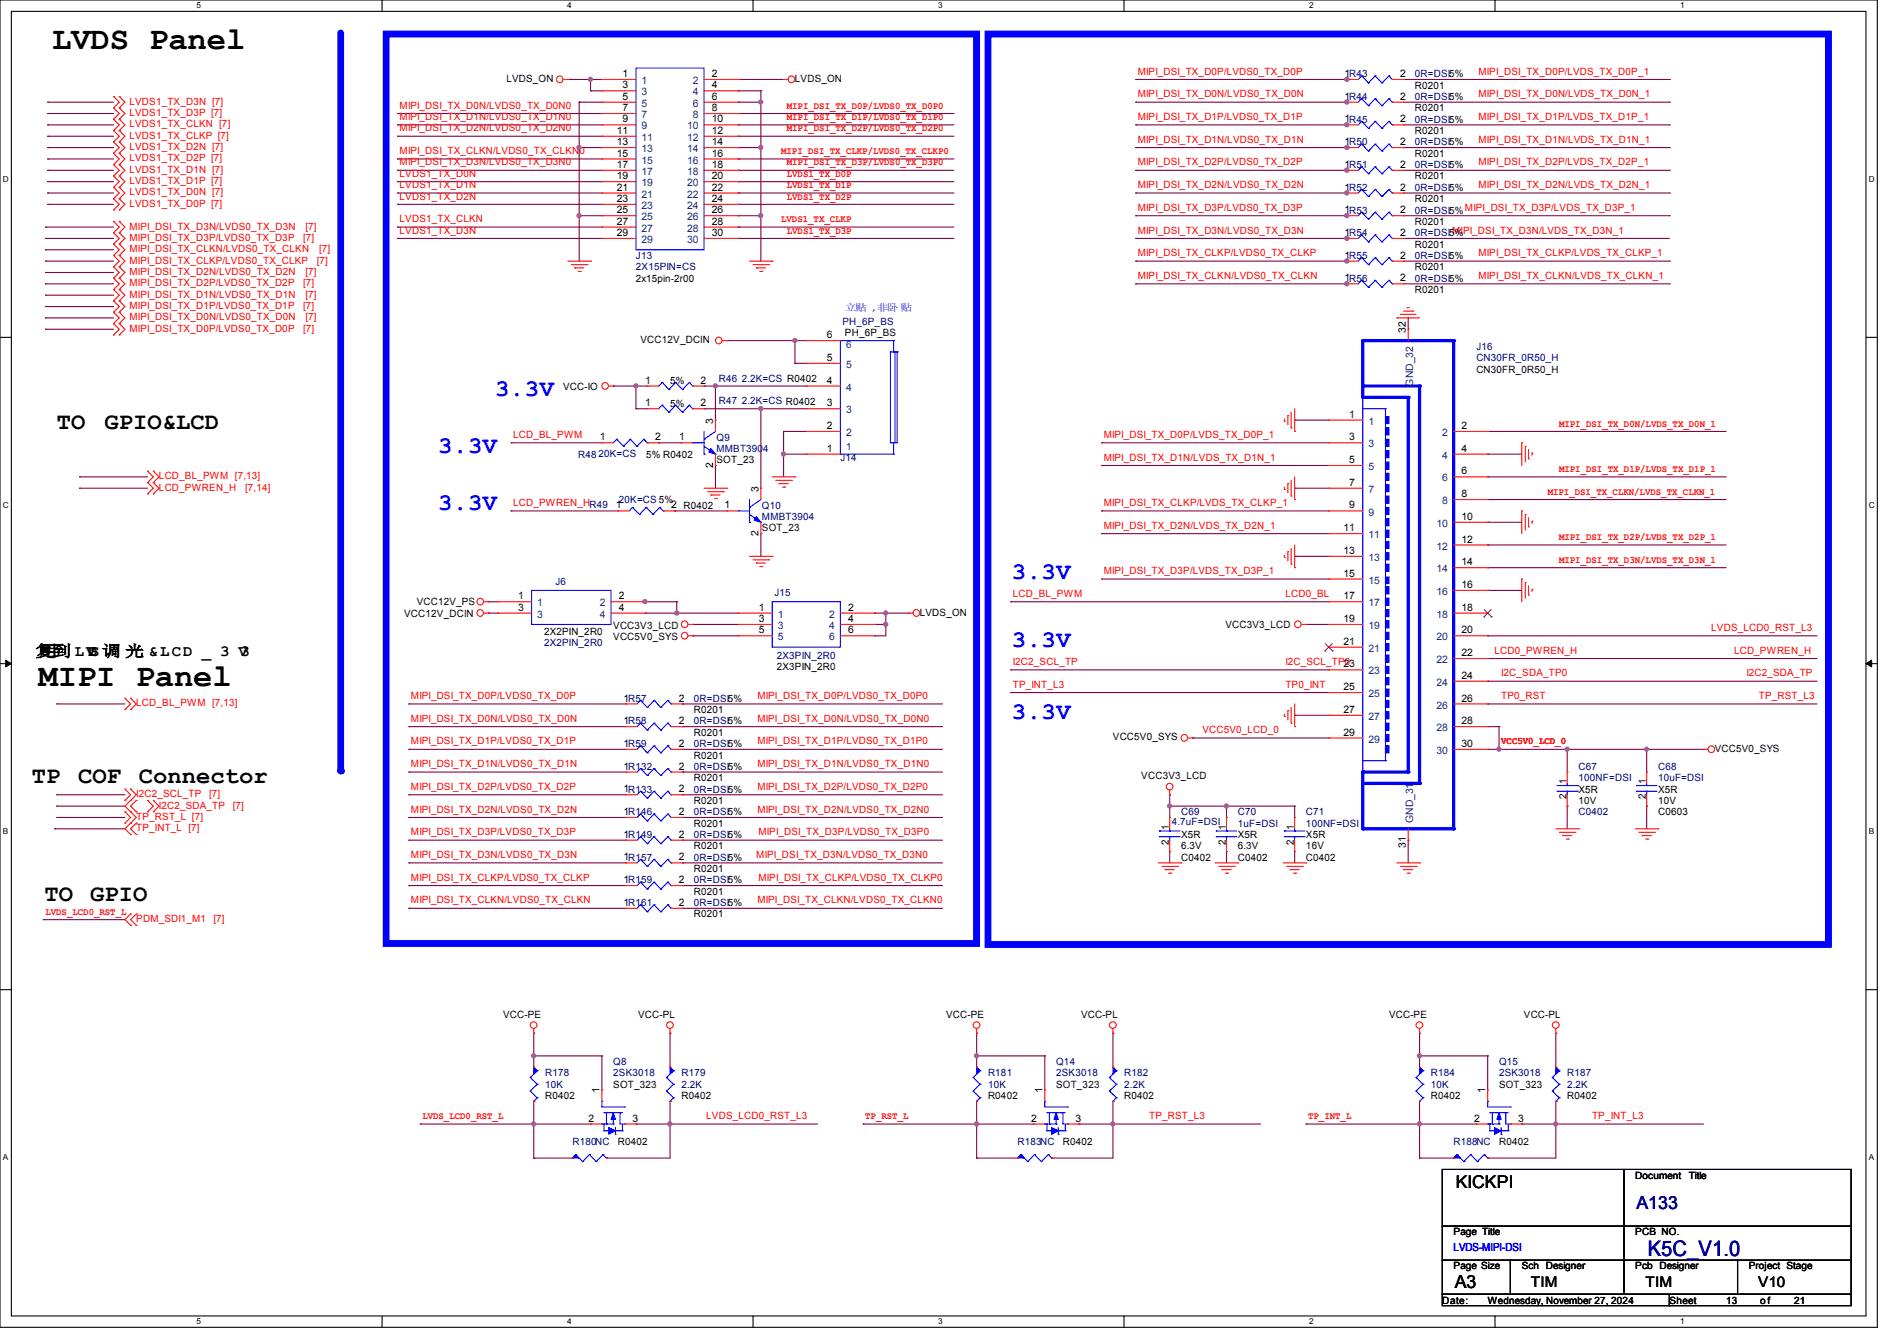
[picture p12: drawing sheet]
<svg xmlns="http://www.w3.org/2000/svg" width="297mm" height="210mm" viewBox="0 0 297 210" stroke-linecap="round" stroke-linejoin="round" font-family="sans-serif">
<defs><g id="words">
<g font-size="5">
<text x="8.2" y="7.6">LVDS Panel</text>
<text x="6.1" y="107.4">MIPI Panel</text>
</g>
<g font-size="3.7" fill="#00f">
<text x="77.5" y="62">3.3V</text>
<text x="68.6" y="70.9">3.3V</text>
<text x="68.6" y="79.8">3.3V</text>
<text x="158.4" y="90.6">3.3V</text>
<text x="158.4" y="101.3">3.3V</text>
<text x="158.4" y="112.5">3.3V</text>
</g>
<g font-size="3.7">
<text x="8.9" y="67.2">TO</text>
<text x="16.3" y="67.2">GPIO&amp;LCD</text>
<text x="5" y="122.6">TP</text>
<text x="12.2" y="122.6">COF</text>
<text x="21.8" y="122.6">Connector</text>
<text x="6.9" y="141.1">TO</text>
<text x="14.1" y="141.1">GPIO</text>
</g>
<text font-size="3.3" fill="#0000a0" x="258" y="196.6">K5C_V1.0</text>
<g font-size="2.8">
<text x="227.9" y="186">KICKPI</text>
<text x="227.8" y="201.7">A3</text>
</g>
<text font-size="2.8" fill="#000080" x="256.2" y="189.4">A133</text>
<g font-size="2.5">
<text x="5.5" y="102.8">复到 LVS调 光 &amp;LCD _ 3 V</text>
<text x="6.1" y="102.8">用</text>
<text x="13.8" y="102.8">D</text>
<text x="37.7" y="102.8">3</text>
</g>
<g font-size="2.3">
<text x="239.7" y="201.5">TIM</text>
<text x="257.6" y="201.5">TIM</text>
<text x="275.3" y="201.5">V10</text>
</g>
<text font-size="1.7" fill="#00f" x="227.6" y="196">LVDS-MIPI-DSI</text>
<g font-size="1.6" fill="#f00">
<text x="178.1" y="11.7">MIPI_DSI_TX_D0P/LVDS0_TX_D0P</text>
<text x="231.5" y="11.7">MIPI_DSI_TX_D0P/LVDS_TX_D0P_1</text>
<text x="20.3" y="16.4">LVDS1_TX_D3N [7]</text>
<text x="62.6" y="17">MIPI_DSI_TX_D0N/LVDS0_TX_D0N0</text>
<text x="123.2" y="17">MIPI_DSI_TX_D0P/LVDS0_TX_D0P0</text>
<text x="178.1" y="15.2">MIPI_DSI_TX_D0N/LVDS0_TX_D0N</text>
<text x="231.5" y="15.2">MIPI_DSI_TX_D0N/LVDS_TX_D0N_1</text>
<text x="20.3" y="21.7">LVDS1_TX_CLKP [7]</text>
<text x="20.3" y="23.5">LVDS1_TX_D2N [7]</text>
<text x="20.3" y="19.9">LVDS1_TX_CLKN [7]</text>
<text x="20.3" y="18.2">LVDS1_TX_D3P [7]</text>
<text x="62.6" y="18.8">MIPI_DSI_TX_D1N/LVDS0_TX_D1N0</text>
<text x="62.6" y="20.6">MIPI_DSI_TX_D2N/LVDS0_TX_D2N0</text>
<text x="123.2" y="18.8">MIPI_DSI_TX_D1P/LVDS0_TX_D1P0</text>
<text x="123.2" y="20.6">MIPI_DSI_TX_D2P/LVDS0_TX_D2P0</text>
<text x="178.1" y="18.8">MIPI_DSI_TX_D1P/LVDS0_TX_D1P</text>
<text x="178.1" y="22.4">MIPI_DSI_TX_D1N/LVDS0_TX_D1N</text>
<text x="231.5" y="18.8">MIPI_DSI_TX_D1P/LVDS_TX_D1P_1</text>
<text x="231.5" y="22.4">MIPI_DSI_TX_D1N/LVDS_TX_D1N_1</text>
<text x="20.3" y="28.8">LVDS1_TX_D1P [7]</text>
<text x="20.3" y="27.1">LVDS1_TX_D1N [7]</text>
<text x="20.3" y="25.3">LVDS1_TX_D2P [7]</text>
<text x="62.6" y="24.1">MIPI_DSI_TX_CLKN/LVDS0_TX_CLKN</text>
<text x="62.6" y="25.9">MIPI_DSI_TX_D3N/LVDS0_TX_D3N0</text>
<text x="62.6" y="27.7">LVDS1_TX_D0N</text>
<text x="62.6" y="29.5">LVDS1_TX_D1N</text>
<text x="90.7" y="24.1">0</text>
<text x="122.3" y="24.1">MIPI_DSI_TX_CLKP/LVDS0_TX_CLKP0</text>
<text x="123.2" y="25.9">MIPI_DSI_TX_D3P/LVDS0_TX_D3P0</text>
<text x="123.2" y="27.7">LVDS1_TX_D0P</text>
<text x="123.2" y="29.5">LVDS1_TX_D1P</text>
<text x="178.1" y="25.9">MIPI_DSI_TX_D2P/LVDS0_TX_D2P</text>
<text x="178.1" y="29.5">MIPI_DSI_TX_D2N/LVDS0_TX_D2N</text>
<text x="231.5" y="25.9">MIPI_DSI_TX_D2P/LVDS_TX_D2P_1</text>
<text x="231.5" y="29.5">MIPI_DSI_TX_D2N/LVDS_TX_D2N_1</text>
<text x="20.3" y="32.4">LVDS1_TX_D0P [7]</text>
<text x="20.3" y="30.6">LVDS1_TX_D0N [7]</text>
<text x="20.3" y="35.9">MIPI_DSI_TX_D3N/LVDS0_TX_D3N</text>
<text x="47.8" y="35.9">[7]</text>
<text x="62.6" y="31.2">LVDS1_TX_D2N</text>
<text x="62.6" y="34.8">LVDS1_TX_CLKN</text>
<text x="122.3" y="34.8">LVDS1_TX_CLKP</text>
<text x="123.2" y="31.2">LVDS1_TX_D2P</text>
<text x="178.1" y="33">MIPI_DSI_TX_D3P/LVDS0_TX_D3P</text>
<text x="229.4" y="33">MIPI_DSI_TX_D3P/LVDS_TX_D3P_1</text>
<text x="20.3" y="41.3">MIPI_DSI_TX_CLKP/LVDS0_TX_CLKP</text>
<text x="20.3" y="39.5">MIPI_DSI_TX_CLKN/LVDS0_TX_CLKN</text>
<text x="20.3" y="37.7">MIPI_DSI_TX_D3P/LVDS0_TX_D3P</text>
<text x="47.5" y="37.7">[7]</text>
<text x="49.6" y="41.3">[7]</text>
<text x="50" y="39.5">[7]</text>
<text x="62.6" y="36.6">LVDS1_TX_D3N</text>
<text x="123.2" y="36.6">LVDS1_TX_D3P</text>
<text x="178.1" y="36.6">MIPI_DSI_TX_D3N/LVDS0_TX_D3N</text>
<text x="178.1" y="40.1">MIPI_DSI_TX_CLKP/LVDS0_TX_CLKP</text>
<text x="227.4" y="36.6">MIPI_DSI_TX_D3N/LVDS_TX_D3N_1</text>
<text x="231.5" y="40.1">MIPI_DSI_TX_CLKP/LVDS_TX_CLKP_1</text>
<text x="20.3" y="46.6">MIPI_DSI_TX_D1N/LVDS0_TX_D1N</text>
<text x="20.3" y="44.8">MIPI_DSI_TX_D2P/LVDS0_TX_D2P</text>
<text x="20.3" y="43.1">MIPI_DSI_TX_D2N/LVDS0_TX_D2N</text>
<text x="47.5" y="44.8">[7]</text>
<text x="47.8" y="46.6">[7]</text>
<text x="47.8" y="43.1">[7]</text>
<text x="178.1" y="43.7">MIPI_DSI_TX_CLKN/LVDS0_TX_CLKN</text>
<text x="231.5" y="43.7">MIPI_DSI_TX_CLKN/LVDS_TX_CLKN_1</text>
<text x="20.3" y="51.9">MIPI_DSI_TX_D0P/LVDS0_TX_D0P</text>
<text x="20.3" y="48.4">MIPI_DSI_TX_D1P/LVDS0_TX_D1P</text>
<text x="20.3" y="50.2">MIPI_DSI_TX_D0N/LVDS0_TX_D0N</text>
<text x="47.5" y="51.9">[7]</text>
<text x="47.5" y="48.4">[7]</text>
<text x="47.8" y="50.2">[7]</text>
<text x="80.3" y="68.6">LCD_BL_PWM</text>
<text x="172.8" y="68.6">MIPI_DSI_TX_D0P/LVDS_TX_D0P_1</text>
<text x="244.1" y="66.8">MIPI_DSI_TX_D0N/LVDS_TX_D0N_1</text>
<text x="24.9" y="75.1">LCD_BL_PWM [7,13]</text>
<text x="24.9" y="76.8">LCD_PWREN_H</text>
<text x="38.4" y="76.8">[7,14]</text>
<text x="172.8" y="72.1">MIPI_DSI_TX_D1N/LVDS_TX_D1N_1</text>
<text x="242.3" y="77.5">MIPI_DSI_TX_CLKN/LVDS_TX_CLKN_1</text>
<text x="244.1" y="73.9">MIPI_DSI_TX_D1P/LVDS_TX_D1P_1</text>
<text x="80.3" y="79.2">LCD_PWREN_HR49</text>
<text x="172.8" y="79.2">MIPI_DSI_TX_CLKP/LVDS_TX_CLKP_1</text>
<text x="172.8" y="82.8">MIPI_DSI_TX_D2N/LVDS_TX_D2N_1</text>
<text x="172.8" y="89.9">MIPI_DSI_TX_D3P/LVDS_TX_D3P_1</text>
<text x="244.1" y="84.6">MIPI_DSI_TX_D2P/LVDS_TX_D2P_1</text>
<text x="244.1" y="88.1">MIPI_DSI_TX_D3N/LVDS_TX_D3N_1</text>
<text x="158.6" y="93.5">LCD_BL_PWM</text>
<text x="201.3" y="93.5">LCD0_BL</text>
<text x="267.9" y="98.8">LVDS_LCD0_RST_L3</text>
<text x="158.6" y="104.1">I2C2_SCL_TP</text>
<text x="158.6" y="107.7">TP_INT_L3</text>
<text x="201.3" y="104.1">I2C_SCL_TP203</text>
<text x="201.3" y="107.7">TP0_INT</text>
<text x="234" y="102.4">LCD0_PWREN_H</text>
<text x="235" y="105.9">I2C_SDA_TP0</text>
<text x="271.5" y="102.4">LCD_PWREN_H</text>
<text x="273.4" y="105.9">I2C2_SDA_TP</text>
<text x="21.3" y="110.6">LCD_BL_PWM [7,13]</text>
<text x="64.3" y="109.5">MIPI_DSI_TX_D0P/LVDS0_TX_D0P</text>
<text x="64.3" y="113">MIPI_DSI_TX_D0N/LVDS0_TX_D0N</text>
<text x="118.6" y="109.5">MIPI_DSI_TX_D0P/LVDS0_TX_D0P0</text>
<text x="118.6" y="113">MIPI_DSI_TX_D0N/LVDS0_TX_D0N0</text>
<text x="235" y="109.5">TP0_RST</text>
<text x="275.4" y="109.5">TP_RST_L3</text>
<text x="64.3" y="116.6">MIPI_DSI_TX_D1P/LVDS0_TX_D1P</text>
<text x="118.6" y="116.6">MIPI_DSI_TX_D1P/LVDS0_TX_D1P0</text>
<text x="188.3" y="114.8">VCC5V0_LCD_0</text>
<text x="235" y="116.6">VCC5V0_LCD_0</text>
<text x="21.3" y="124.8">I2C2_SCL_TP</text>
<text x="32.7" y="124.8">[7]</text>
<text x="64.3" y="120.1">MIPI_DSI_TX_D1N/LVDS0_TX_D1N</text>
<text x="64.3" y="123.7">MIPI_DSI_TX_D2P/LVDS0_TX_D2P</text>
<text x="118.6" y="120.1">MIPI_DSI_TX_D1N/LVDS0_TX_D1N0</text>
<text x="118.6" y="123.7">MIPI_DSI_TX_D2P/LVDS0_TX_D2P0</text>
<text x="21.3" y="128.4">TP_RST_L [7]</text>
<text x="21.3" y="130.2">TP_INT_L [7]</text>
<text x="24.9" y="126.6">I2C2_SDA_TP</text>
<text x="36.4" y="126.6">[7]</text>
<text x="64.3" y="127.3">MIPI_DSI_TX_D2N/LVDS0_TX_D2N</text>
<text x="64.3" y="130.8">MIPI_DSI_TX_D3P/LVDS0_TX_D3P</text>
<text x="118.6" y="127.3">MIPI_DSI_TX_D2N/LVDS0_TX_D2N0</text>
<text x="118.7" y="130.8">MIPI_DSI_TX_D3P/LVDS0_TX_D3P0</text>
<text x="64.3" y="134.4">MIPI_DSI_TX_D3N/LVDS0_TX_D3N</text>
<text x="64.3" y="137.9">MIPI_DSI_TX_CLKP/LVDS0_TX_CLKP</text>
<text x="118.4" y="134.4">MIPI_DSI_TX_D3N/LVDS0_TX_D3N0</text>
<text x="118.7" y="137.9">MIPI_DSI_TX_CLKP/LVDS0_TX_CLKP0</text>
<text x="7.1" y="143.3">LVDS_LCD0_RST_L</text>
<text x="64.3" y="141.5">MIPI_DSI_TX_CLKN/LVDS0_TX_CLKN</text>
<text x="118.6" y="141.5">MIPI_DSI_TX_CLKN/LVDS0_TX_CLKN0</text>
<text x="21.3" y="144.4">PDM_SDI1_M1</text>
<text x="33.4" y="144.4">[7]</text>
<text x="66.1" y="175.3">LVDS_LCD0_RST_L</text>
<text x="110.6" y="175.3">LVDS_LCD0_RST_L3</text>
<text x="135.5" y="175.3">TP_RST_L</text>
<text x="179.9" y="175.3">TP_RST_L3</text>
<text x="204.8" y="175.3">TP_INT_L</text>
<text x="249.3" y="175.3">TP_INT_L3</text>
</g>
<g font-size="1.6">
<text x="79.3" y="12.8">LVDS_ON</text>
<text x="97.5" y="12.1">1</text>
<text x="97.5" y="13.8">3</text>
<text x="97.5" y="15.6">5</text>
<text x="97.5" y="17.4">7</text>
<text x="111.5" y="12.1">2</text>
<text x="111.5" y="13.8">4</text>
<text x="111.5" y="15.6">6</text>
<text x="111.5" y="17.4">8</text>
<text x="124.5" y="12.8">LVDS_ON</text>
<text x="210.5" y="12.1">1R43</text>
<text x="210.5" y="15.6">1R44</text>
<text x="219.2" y="12.1">2</text>
<text x="219.2" y="15.6">2</text>
<text x="221.5" y="13.9">R0201</text>
<text x="221.5" y="17.4">R0201</text>
<text x="96.6" y="21">11</text>
<text x="96.6" y="22.7">13</text>
<text x="97.5" y="19.2">9</text>
<text x="111.5" y="19.2">10</text>
<text x="111.5" y="21">12</text>
<text x="111.5" y="22.7">14</text>
<text x="210.5" y="19.2">1R45</text>
<text x="210.5" y="22.7">1R50</text>
<text x="219.2" y="19.2">2</text>
<text x="219.2" y="22.7">2</text>
<text x="221.5" y="21">R0201</text>
<text x="96.6" y="24.5">15</text>
<text x="96.6" y="26.3">17</text>
<text x="96.6" y="28.1">19</text>
<text x="96.6" y="29.8">21</text>
<text x="111.5" y="24.5">16</text>
<text x="111.5" y="26.3">18</text>
<text x="111.5" y="28.1">20</text>
<text x="111.5" y="29.8">22</text>
<text x="210.5" y="26.3">1R51</text>
<text x="210.5" y="29.8">1R52</text>
<text x="219.2" y="26.3">2</text>
<text x="219.2" y="29.8">2</text>
<text x="221.5" y="28.1">R0201</text>
<text x="221.5" y="24.6">R0201</text>
<text x="96.6" y="31.6">23</text>
<text x="96.6" y="33.4">25</text>
<text x="96.6" y="35.2">27</text>
<text x="111.5" y="31.6">24</text>
<text x="111.5" y="33.4">26</text>
<text x="111.5" y="35.2">28</text>
<text x="210.5" y="33.4">1R53</text>
<text x="219.2" y="33.4">2</text>
<text x="221.5" y="31.7">R0201</text>
<text x="221.5" y="35.2">R0201</text>
<text x="96.6" y="37">29</text>
<text x="111.5" y="37">30</text>
<text x="210.5" y="37">1R54</text>
<text x="210.5" y="40.5">1R55</text>
<text x="219.2" y="37">2</text>
<text x="219.2" y="40.5">2</text>
<text x="221.5" y="38.8">R0201</text>
<text x="99.6" y="44.1">2x15pin-2r00</text>
<text x="210.5" y="44.1">1R56</text>
<text x="219.2" y="44.1">2</text>
<text x="221.5" y="45.9">R0201</text>
<text x="221.5" y="42.3">R0201</text>
<text x="100.3" y="53.7">VCC12V_DCIN</text>
<text x="129.5" y="53">6</text>
<text x="132.3" y="52.7">PH_6P_BS</text>
<text x="220.1" y="52.1" transform="rotate(-90 220.1 52.1)">32</text>
<text x="129.5" y="56.5">5</text>
<text x="231.1" y="58.3">CN30FR_0R50_H</text>
<text x="88.2" y="61">VCC-IO</text>
<text x="101" y="60.1">1</text>
<text x="101" y="63.6">1</text>
<text x="104.9" y="60.1">5%</text>
<text x="104.9" y="63.7">5%</text>
<text x="109.7" y="60.1">2</text>
<text x="109.7" y="63.6">2</text>
<text x="129.5" y="60.1">4</text>
<text x="129.5" y="63.6">3</text>
<text x="211.2" y="65.4">1</text>
<text x="93.9" y="69">1</text>
<text x="101.2" y="71.7">5% R0402</text>
<text x="102.6" y="69">2</text>
<text x="106.3" y="69">1</text>
<text x="111.6" y="66.3" transform="rotate(-90 111.6 66.3)">3</text>
<text x="129.5" y="67.2">2</text>
<text x="129.5" y="70.7">1</text>
<text x="211.2" y="69">3</text>
<text x="228.8" y="67.2">2</text>
<text x="228.8" y="70.7">4</text>
<text x="111.6" y="73.2" transform="rotate(-90 111.6 73.2)">2</text>
<text x="112.2" y="72.6">SOT_23</text>
<text x="118.7" y="77" transform="rotate(-90 118.7 77)">3</text>
<text x="211.2" y="72.5">5</text>
<text x="211.2" y="76.1">7</text>
<text x="228.8" y="74.3">6</text>
<text x="228.8" y="77.9">8</text>
<text x="96.4" y="79.6">1</text>
<text x="105.1" y="79.6">2 R0402</text>
<text x="113.5" y="79.6">1</text>
<text x="118.7" y="83.9" transform="rotate(-90 118.7 83.9)">2</text>
<text x="119.3" y="83.2">SOT_23</text>
<text x="210.4" y="83.2">11</text>
<text x="211.2" y="79.6">9</text>
<text x="228.8" y="81.4">10</text>
<text x="210.4" y="86.7">13</text>
<text x="228.8" y="85">12</text>
<text x="228.8" y="88.5">14</text>
<text x="65.2" y="94.8">VCC12V_PS</text>
<text x="81.1" y="93.9">1</text>
<text x="81.1" y="95.6">3</text>
<text x="96.9" y="93.9">2</text>
<text x="96.9" y="95.6">4</text>
<text x="118.8" y="95.6">1</text>
<text x="132.8" y="95.6">2</text>
<text x="210.4" y="90.3">15</text>
<text x="210.4" y="93.9">17</text>
<text x="228.8" y="92.1">16</text>
<text x="228.8" y="95.6">18</text>
<text x="63.3" y="96.6">VCC12V_DCIN</text>
<text x="85.2" y="99.4">2X2PIN_2R0</text>
<text x="96" y="98.5">VCC3V3_LCD</text>
<text x="96" y="100.3">VCC5V0_SYS</text>
<text x="118.8" y="97.4">3</text>
<text x="118.8" y="99.2">5</text>
<text x="132.8" y="97.4">4</text>
<text x="132.8" y="99.2">6</text>
<text x="144" y="96.4">LVDS_ON</text>
<text x="191.9" y="98.3">VCC3V3_LCD</text>
<text x="210.4" y="97.4">19</text>
<text x="210.4" y="101">21</text>
<text x="228.8" y="99.2">20</text>
<text x="121.6" y="104.9">2X3PIN_2R0</text>
<text x="228.8" y="102.7">22</text>
<text x="228.8" y="106.3">24</text>
<text x="97.6" y="109.9">1R57</text>
<text x="97.6" y="113.4">1R58</text>
<text x="106.3" y="109.9">2</text>
<text x="106.3" y="113.4">2</text>
<text x="108.6" y="111.7">R0201</text>
<text x="210.4" y="108.1">25</text>
<text x="210.4" y="111.6">27</text>
<text x="228.8" y="109.9">26</text>
<text x="228.8" y="113.4">28</text>
<text x="97.6" y="117">1R59</text>
<text x="106.3" y="117">2</text>
<text x="108.6" y="115.2">R0201</text>
<text x="108.6" y="118.8">R0201</text>
<text x="174.2" y="116">VCC5V0_SYS</text>
<text x="210.4" y="115.2">29</text>
<text x="228.8" y="117">30</text>
<text x="268.5" y="117.7">VCC5V0_SYS</text>
<text x="97.6" y="124.1">1R133</text>
<text x="97.6" y="120.5">1R132</text>
<text x="106.3" y="124.1">2</text>
<text x="106.3" y="120.5">2</text>
<text x="108.6" y="125.9">R0201</text>
<text x="108.6" y="122.3">R0201</text>
<text x="178.7" y="122">VCC3V3_LCD</text>
<text x="245.2" y="125.2" transform="rotate(-90 245.2 125.2)">2</text>
<text x="245.2" y="122.9" transform="rotate(-90 245.2 122.9)">1</text>
<text x="247.1" y="124.1">X5R</text>
<text x="247.1" y="125.9">10V</text>
<text x="257.7" y="125.2" transform="rotate(-90 257.7 125.2)">2</text>
<text x="257.7" y="122.9" transform="rotate(-90 257.7 122.9)">1</text>
<text x="259.6" y="124.1">X5R</text>
<text x="259.6" y="125.9">10V</text>
<text x="97.6" y="127.6">1R146</text>
<text x="97.6" y="131.2">1R149</text>
<text x="106.3" y="127.6">2</text>
<text x="106.3" y="131.2">2</text>
<text x="108.6" y="129.5">R0201</text>
<text x="183" y="130" transform="rotate(-90 183 130)">1</text>
<text x="184.9" y="131.2">X5R</text>
<text x="191.9" y="130" transform="rotate(-90 191.9 130)">1</text>
<text x="193.8" y="131.2">X5R</text>
<text x="202.6" y="130" transform="rotate(-90 202.6 130)">1</text>
<text x="204.5" y="131.2">X5R</text>
<text x="259.6" y="127.7">C0603</text>
<text x="97.6" y="134.7">1R157</text>
<text x="106.3" y="134.7">2</text>
<text x="108.6" y="133">R0201</text>
<text x="108.6" y="136.6">R0201</text>
<text x="183" y="132.3" transform="rotate(-90 183 132.3)">2</text>
<text x="184.9" y="134.8">C0402</text>
<text x="184.9" y="133">6.3V</text>
<text x="191.9" y="132.3" transform="rotate(-90 191.9 132.3)">2</text>
<text x="193.8" y="134.8">C0402</text>
<text x="193.8" y="133">6.3V</text>
<text x="202.6" y="132.3" transform="rotate(-90 202.6 132.3)">2</text>
<text x="204.5" y="134.8">C0402</text>
<text x="204.5" y="133">16V</text>
<text x="220.1" y="132.8" transform="rotate(-90 220.1 132.8)">31</text>
<text x="97.6" y="141.9">1R161</text>
<text x="97.6" y="138.3">1R159</text>
<text x="106.3" y="141.9">2</text>
<text x="106.3" y="138.3">2</text>
<text x="108.6" y="143.7">R0201</text>
<text x="108.6" y="140.1">R0201</text>
<text x="78.8" y="159.3">VCC-PE</text>
<text x="99.9" y="159.3">VCC-PL</text>
<text x="148.1" y="159.3">VCC-PE</text>
<text x="169.2" y="159.3">VCC-PL</text>
<text x="217.5" y="159.3">VCC-PE</text>
<text x="238.6" y="159.3">VCC-PL</text>
<text x="85.3" y="172.1">R0402</text>
<text x="93.9" y="171.2" transform="rotate(-90 93.9 171.2)">1</text>
<text x="96" y="170.3">SOT_323</text>
<text x="106.7" y="172.1">R0402</text>
<text x="154.7" y="172.1">R0402</text>
<text x="163.2" y="171.2" transform="rotate(-90 163.2 171.2)">1</text>
<text x="165.4" y="170.3">SOT_323</text>
<text x="176" y="172.1">R0402</text>
<text x="224" y="172.1">R0402</text>
<text x="232.5" y="171.2" transform="rotate(-90 232.5 171.2)">1</text>
<text x="234.7" y="170.3">SOT_323</text>
<text x="245.4" y="172.1">R0402</text>
<text x="92.1" y="175.6">2</text>
<text x="96.7" y="179.2">R0402</text>
<text x="99" y="175.6">3</text>
<text x="161.5" y="175.6">2</text>
<text x="166.4" y="179.2">R0402</text>
<text x="168.4" y="175.6">3</text>
<text x="230.8" y="175.6">2</text>
<text x="234.7" y="179.2">R0402</text>
<text x="237.7" y="175.6">3</text>
<text x="256" y="184.6">Document</text>
<text x="264.4" y="184.6">Title</text>
<text x="227.6" y="193.5">Page Title</text>
<text x="256" y="193.5">PCB NO.</text>
<text x="227.6" y="198.8">Page Size</text>
<text x="238.3" y="198.8">Sch Designer</text>
<text x="256" y="198.8">Pcb Designer</text>
<text x="273.8" y="198.8">Project Stage</text>
<text x="225.8" y="204.1">Date:</text>
<text x="232.9" y="204.1">Wednesday, November 27, 2024</text>
<text x="261.4" y="204.1">Sheet</text>
<text x="270.3" y="204.1">13</text>
<text x="275.6" y="204.1">o f</text>
<text x="280.9" y="204.1">21</text>
</g>
<g font-size="1.6" fill="#004080">
<text x="100.5" y="13.2">1</text>
<text x="100.5" y="14.9">3</text>
<text x="100.5" y="16.7">5</text>
<text x="108.5" y="13.2">2</text>
<text x="108.5" y="14.9">4</text>
<text x="108.5" y="16.7">6</text>
<text x="100.5" y="18.5">7</text>
<text x="100.5" y="20.3">9</text>
<text x="100.5" y="22.1">11</text>
<text x="100.5" y="23.8">13</text>
<text x="107.6" y="20.3">10</text>
<text x="107.6" y="22.1">12</text>
<text x="107.6" y="23.8">14</text>
<text x="108.5" y="18.5">8</text>
<text x="100.5" y="25.6">15</text>
<text x="100.5" y="27.4">17</text>
<text x="100.5" y="29.2">19</text>
<text x="107.6" y="25.6">16</text>
<text x="107.6" y="27.4">18</text>
<text x="107.6" y="29.2">20</text>
<text x="100.5" y="30.9">21</text>
<text x="100.5" y="32.7">23</text>
<text x="100.5" y="34.5">25</text>
<text x="107.6" y="30.9">22</text>
<text x="107.6" y="32.7">24</text>
<text x="107.6" y="34.5">26</text>
<text x="100.5" y="36.3">27</text>
<text x="100.5" y="38.1">29</text>
<text x="107.6" y="36.3">28</text>
<text x="107.6" y="38.1">30</text>
<text x="132.5" y="57.6">5</text>
<text x="132.5" y="54.4">6</text>
<text x="132.5" y="61.2">4</text>
<text x="132.5" y="64.7">3</text>
<text x="221.2" y="60.5" transform="rotate(-90 221.2 60.5)">GND_32</text>
<text x="132.5" y="68.3">2</text>
<text x="132.5" y="70.4">1</text>
<text x="214.2" y="66.5">1</text>
<text x="214.2" y="70.1">3</text>
<text x="225.8" y="68.3">2</text>
<text x="225.8" y="71.8">4</text>
<text x="214.2" y="73.6">5</text>
<text x="214.2" y="77.2">7</text>
<text x="225.8" y="75.4">6</text>
<text x="214.2" y="80.7">9</text>
<text x="224.9" y="82.5">10</text>
<text x="225.8" y="79">8</text>
<text x="214.2" y="84.3">11</text>
<text x="214.2" y="87.8">13</text>
<text x="224.9" y="86.1">12</text>
<text x="224.9" y="89.6">14</text>
<text x="84.1" y="95">1</text>
<text x="93.9" y="95">2</text>
<text x="214.2" y="91.4">15</text>
<text x="214.2" y="95">17</text>
<text x="224.9" y="93.2">16</text>
<text x="84.1" y="96.7">3</text>
<text x="93.9" y="96.7">4</text>
<text x="121.8" y="96.7">1</text>
<text x="121.8" y="98.5">3</text>
<text x="121.8" y="100.3">5</text>
<text x="129.8" y="96.7">2</text>
<text x="129.8" y="98.5">4</text>
<text x="129.8" y="100.3">6</text>
<text x="214.2" y="98.5">19</text>
<text x="224.9" y="96.7">18</text>
<text x="224.9" y="100.3">20</text>
<text x="214.2" y="102.1">21</text>
<text x="214.2" y="105.6">23</text>
<text x="224.9" y="103.8">22</text>
<text x="224.9" y="107.4">24</text>
<text x="214.2" y="109.2">25</text>
<text x="214.2" y="112.7">27</text>
<text x="224.9" y="111">26</text>
<text x="214.2" y="116.3">29</text>
<text x="224.9" y="114.5">28</text>
<text x="224.9" y="118.1">30</text>
<text x="221.2" y="128.9" transform="rotate(-90 221.2 128.9)">GND_31</text>
</g>
<g font-size="1.6" fill="#000080">
<text x="221.5" y="12.1">0R=DSI5%</text>
<text x="221.5" y="15.7">0R=DSI5%</text>
<text x="221.5" y="19.2">0R=DSI5%</text>
<text x="221.5" y="22.8">0R=DSI5%</text>
<text x="221.5" y="26.3">0R=DSI5%</text>
<text x="221.5" y="29.9">0R=DSI5%</text>
<text x="221.5" y="33.4">0R=DSI5%</text>
<text x="99.6" y="40.6">J13</text>
<text x="221.5" y="37">0R=DSI5%</text>
<text x="221.5" y="40.6">0R=DSI5%</text>
<text x="99.6" y="42.3">2X15PIN=CS</text>
<text x="221.5" y="44.1">0R=DSI5%</text>
<text x="131.9" y="50.9">PH_6P_BS</text>
<text x="112.6" y="59.8">R46</text>
<text x="116.1" y="59.8">2.2K=CS R0402</text>
<text x="231.1" y="54.8">J16</text>
<text x="231.1" y="56.6">CN30FR_0R50_H</text>
<text x="112.6" y="63.3">R47</text>
<text x="116.1" y="63.3">2.2K=CS R0402</text>
<text x="90.5" y="71.7">R48</text>
<text x="93.7" y="71.5">20K=CS</text>
<text x="112.2" y="69">Q9</text>
<text x="112.2" y="70.8">MMBT390</text>
<text x="119.5" y="70.8">4</text>
<text x="131.6" y="72.2">J14</text>
<text x="96.9" y="78.8">20K=CS 5%</text>
<text x="119.3" y="79.7">Q10</text>
<text x="119.3" y="81.4">MMBT3904</text>
<text x="87" y="91.6">J6</text>
<text x="121.2" y="93.3">J15</text>
<text x="85.2" y="101.2">2X2PIN_2R0</text>
<text x="121.6" y="103.1">2X3PIN_2R0</text>
<text x="108.6" y="109.9">0R=DSI5%</text>
<text x="108.6" y="113.5">0R=DSI5%</text>
<text x="108.6" y="117">0R=DSI5%</text>
<text x="108.6" y="124.1">0R=DSI5%</text>
<text x="108.6" y="120.6">0R=DSI5%</text>
<text x="247.1" y="120.6">C67</text>
<text x="247.1" y="122.3">100NF=DSI</text>
<text x="259.6" y="120.6">C68</text>
<text x="259.6" y="122.3">10uF=DSI</text>
<text x="108.6" y="127.7">0R=DSI5%</text>
<text x="108.6" y="131.2">0R=DSI5%</text>
<text x="183.5" y="129.1">4.7uF=DSI</text>
<text x="184.9" y="127.7">C69</text>
<text x="193.8" y="127.7">C70</text>
<text x="193.8" y="129.5">1uF=DSI</text>
<text x="204.5" y="127.7">C71</text>
<text x="204.5" y="129.5">100NF=DSI</text>
<text x="247.1" y="127.7">C0402</text>
<text x="108.6" y="134.8">0R=DSI5%</text>
<text x="108.6" y="141.9">0R=DSI5%</text>
<text x="108.6" y="138.3">0R=DSI5%</text>
<text x="96" y="166.8">Q8</text>
<text x="165.4" y="166.8">Q14</text>
<text x="234.7" y="166.8">Q15</text>
<text x="85.3" y="168.6">R178</text>
<text x="85.3" y="170.3">10K</text>
<text x="96" y="168.6">2SK3018</text>
<text x="106.7" y="168.6">R179</text>
<text x="106.7" y="170.3">2.2K</text>
<text x="154.7" y="168.6">R181</text>
<text x="154.7" y="170.3">10K</text>
<text x="165.4" y="168.6">2SK3018</text>
<text x="176" y="168.6">R182</text>
<text x="176" y="170.3">2.2K</text>
<text x="224" y="168.6">R184</text>
<text x="224" y="170.3">10K</text>
<text x="234.7" y="168.6">2SK3018</text>
<text x="245.4" y="168.6">R187</text>
<text x="245.4" y="170.3">2.2K</text>
<text x="89.6" y="179.2">R180NC</text>
<text x="159.3" y="179.2">R183NC</text>
<text x="227.6" y="179.2">R188NC</text>
</g>
<text font-size="1.6" fill="#00f" x="132.3" y="48.7">立贴 ,非卧贴</text>
<g font-size="1.3">
<text x="30.8" y="1.3">5</text>
<text x="88.8" y="1.3">4</text>
<text x="146.9" y="1.3">3</text>
<text x="205" y="1.3">2</text>
<text x="263.1" y="1.3">1</text>
<text x=".5" y="28.4">D</text>
<text x="292.6" y="28.4">D</text>
<text x=".5" y="79.5">C</text>
<text x="292.6" y="79.5">C</text>
<text x=".5" y="130.6">B</text>
<text x="292.6" y="130.6">B</text>
<text x=".5" y="181.7">A</text>
<text x="292.6" y="181.7">A</text>
<text x="30.8" y="207.4">5</text>
<text x="88.8" y="207.4">4</text>
<text x="146.9" y="207.4">3</text>
<text x="205" y="207.4">2</text>
<text x="263.1" y="207.4">1</text>
</g>
</g></defs>
<g fill="none" stroke="#000" stroke-width=".17">
<path d="M0 0h293.9v207.9h-293.9zM1.8 1.8h290.3v204.3h-290.3zM59.8 0v1.8M117.9 0v1.8M176 0v1.8M234.1 0v1.8M0 52.8h1.8M292.1 52.8h1.8M0 103.9h1.8M292.1 103.9h1.8M0 155h1.8M292.1 155h1.8"/>
<path d="M59.8 206.1v1.8M117.9 206.1v1.8M176 206.1v1.8M234.1 206.1v1.8"/>
</g>
<path d="M.9 103.4l.9 .5-.9 .5zM292.1 103.9l.9-.5v1z" fill="#000"/>
<path d="M.9 103.4l.9 .5-.9 .5zM292.1 103.9l.9-.5v1z" fill="none" stroke="#000" stroke-width=".16"/>
<path d="M53.3 5.2v115.5" fill="none" stroke="#00f" stroke-width="1.1"/>
<circle cx="53.3" cy="120.7" r=".53" fill="#00f"/>
<path d="M60.5 5.3h92.4v142.4h-92.4zM154.7 5.3h131.6v142.6h-131.6z" fill="none" stroke="#00f" stroke-width="1.1"/>
<g fill="none" stroke="#800040" stroke-width=".17">
<path d="M90.7 16h.1M90.7 16h3.5M90.7 16v7.1M115.6 12.4h.1M115.6 14.2h.1M115.6 12.4h7.1M115.6 14.2h3.5M90.7 23.1h.1M90.7 33.8h.1M90.7 33.8v7.1M90.7 23.1h3.5M90.7 33.8h3.5"/>
<path d="M119.1 23.1h.1M119.1 23.1v10.7"/>
</g>
<circle cx="119.1" cy="33.8" r=".32" fill="#f0f"/>
<circle cx="119.1" cy="33.8" r=".32" fill="none" stroke="#f0f" stroke-width=".17"/>
<circle cx="119.1" cy="23.1" r=".32" fill="#f0f"/>
<circle cx="119.1" cy="23.1" r=".32" fill="none" stroke="#f0f" stroke-width=".17"/>
<g fill="none" stroke="#800040" stroke-width=".17">
<path d="M62.2 17.8h.1M62.2 19.6h.1M62.2 17.8h32M62.2 19.6h32M115.6 16h.1M115.6 17.8h.1M115.6 19.6h.1M115.6 16h3.5M115.6 17.8h33.8M115.6 19.6h33.8M119.1 16h.1M119.1 16v7.1h-3.5"/>
<path d="M62.2 21.3h.1M62.2 24.9h.1M62.2 26.7h.1M62.2 28.4h.1M62.2 30.2h.1M62.2 32h.1M62.2 35.6h.1M62.2 37.3h.1M62.2 21.3h32M62.2 24.9h32M62.2 26.7h32M62.2 28.4h32"/>
<path d="M62.2 30.2h32M62.2 32h32M62.2 35.6h32M62.2 37.3h32M90.7 23.1h.1M90.7 23.1v10.7M115.6 23.1h.1M115.6 33.8h.1M115.6 21.3h.1M115.6 24.9h.1M115.6 26.7h.1M115.6 28.4h.1"/>
<path d="M115.6 30.2h.1M115.6 32h.1M115.6 35.6h.1M115.6 37.3h.1M115.6 33.8h3.5M115.6 21.3h33.8M115.6 24.9h33.8M115.6 26.7h33.8M115.6 28.4h33.8M115.6 30.2h33.8M115.6 32h33.8M115.6 35.6h33.8"/>
<path d="M115.6 37.3h33.8"/>
</g>
<circle cx="90.7" cy="33.8" r=".32" fill="#f0f"/>
<circle cx="90.7" cy="33.8" r=".32" fill="none" stroke="#f0f" stroke-width=".17"/>
<circle cx="90.7" cy="23.1" r=".32" fill="#f0f"/>
<circle cx="90.7" cy="23.1" r=".32" fill="none" stroke="#f0f" stroke-width=".17"/>
<path d="M119.1 14.2h.1M119.1 14.2v1.8M119.1 33.8h.1M119.1 33.8v7.1" fill="none" stroke="#800040" stroke-width=".17"/>
<circle cx="119.1" cy="16" r=".32" fill="#f0f"/>
<circle cx="119.1" cy="16" r=".32" fill="none" stroke="#f0f" stroke-width=".17"/>
<path d="M124.5 53.3h.1M124.5 56.9h.1M124.5 53.3h1.7M124.5 56.9h1.7M124.5 53.3v3.6" fill="none" stroke="#800040" stroke-width=".17"/>
<circle cx="124.4" cy="53.3" r=".32" fill="#f0f"/>
<circle cx="124.4" cy="53.3" r=".32" fill="none" stroke="#f0f" stroke-width=".17"/>
<path d="M122.7 67.6h.1M122.7 71.1h.1M122.7 67.6h3.5M122.7 67.6v7.1M122.7 71.1h3.5" fill="none" stroke="#800040" stroke-width=".17"/>
<circle cx="122.7" cy="71.1" r=".32" fill="#f0f"/>
<circle cx="122.7" cy="71.1" r=".32" fill="none" stroke="#f0f" stroke-width=".17"/>
<path d="M110.2 64h.1M110.2 64h16M112 60.5h.1M112 72.9h.1M112 60.5h14.2M112 72.9v3.6M119.1 64h.1M119.1 64v12.5" fill="none" stroke="#800040" stroke-width=".17"/>
<circle cx="119.1" cy="64" r=".32" fill="#f0f"/>
<circle cx="119.1" cy="64" r=".32" fill="none" stroke="#f0f" stroke-width=".17"/>
<path d="M110.2 60.5h.1M110.2 60.5h1.8M112 60.5h.1M112 60.5v5.3" fill="none" stroke="#800040" stroke-width=".17"/>
<circle cx="112" cy="60.4" r=".32" fill="#f0f"/>
<circle cx="112" cy="60.4" r=".32" fill="none" stroke="#f0f" stroke-width=".17"/>
<path d="M96 60.5h.1M96 60.5h5.3M99.6 64h.1M99.6 60.5h.1M99.6 64h1.7M99.6 60.5v3.5" fill="none" stroke="#800040" stroke-width=".17"/>
<circle cx="99.5" cy="60.4" r=".32" fill="#f0f"/>
<circle cx="99.5" cy="60.4" r=".32" fill="none" stroke="#f0f" stroke-width=".17"/>
<g fill="none" stroke="#800040" stroke-width=".17">
<path d="M113.8 53.3h.1M113.8 53.3h10.7M80 69.3h.1M80 69.3h14.2M103.1 69.3h.1M103.1 69.3h3.6M80 80h.1M80 80h16.7M101 96h.1M101 96h5M105.6 80h.1M105.6 80h8.2"/>
<path d="M108.5 97.8h.1M108.5 99.6h.1M108.5 97.8h7.1M108.5 99.6h7.1M119.1 83.6h.1M119.1 83.6v3.5M136.9 99.6h.1M136.9 97.8h.1M136.9 97.8h1.8M138.7 97.8h.1M138.7 96h.1M138.7 96h3.5"/>
<path d="M138.7 96v3.6h-1.8"/>
</g>
<circle cx="138.7" cy="97.8" r=".32" fill="#f0f"/>
<circle cx="138.7" cy="97.8" r=".32" fill="none" stroke="#f0f" stroke-width=".17"/>
<circle cx="138.7" cy="96" r=".32" fill="#f0f"/>
<circle cx="138.7" cy="96" r=".32" fill="none" stroke="#f0f" stroke-width=".17"/>
<g fill="none" stroke="#800040" stroke-width=".17">
<path d="M7.5 19.6h.1M7.5 17.8h.1M7.5 16h.1M7.5 19.6h10.3M7.5 17.8h10.3M7.5 16h10.3M7.1 39.1h.1M7.1 37.3h.1M7.1 35.6h.1M7.1 39.1h10.7M7.1 37.3h10.7M7.1 35.6h10.7"/>
<path d="M7.5 24.9h.1M7.5 32h.1M7.5 30.2h.1M7.5 21.3h.1M7.5 28.4h.1M7.5 26.7h.1M7.5 23.1h.1M7.5 24.9h10.3M7.5 32h10.3M7.5 30.2h10.3M7.5 21.3h10.3M7.5 28.4h10.3"/>
<path d="M7.5 26.7h10.3M7.5 23.1h10.3M7.1 44.4h.1M7.1 51.6h.1M7.1 49.8h.1M7.1 40.9h.1M7.1 48h.1M7.1 46.2h.1M7.1 42.7h.1M7.1 44.4h10.7M7.1 51.6h10.7M7.1 49.8h10.7"/>
<path d="M7.1 40.9h10.7M7.1 48h10.7M7.1 46.2h10.7M7.1 42.7h10.7M12.4 74.7h.1M12.4 74.7h10.7M136.9 96h.1M136.9 96h1.8M8.9 110.2h.1M8.9 110.2h10.7M8.6 129.8h.1M8.6 129.8h11"/>
<path d="M8.9 126.2h.1M8.9 124.5h.1M8.9 128h.1M8.9 126.2h10.7M8.9 124.5h10.7M8.9 128h10.7M183.1 124.5h.1M183.1 126.2h.1M183.1 126.2h8.9M183.1 124.5v1.7M6.8 144h.1M6.8 144h12.8"/>
</g>
<circle cx="192" cy="126.2" r=".32" fill="#f0f"/>
<circle cx="192" cy="126.2" r=".32" fill="none" stroke="#f0f" stroke-width=".17"/>
<circle cx="183.1" cy="126.2" r=".32" fill="#f0f"/>
<circle cx="183.1" cy="126.2" r=".32" fill="none" stroke="#f0f" stroke-width=".17"/>
<g fill="none" stroke="#800040" stroke-width=".17">
<path d="M220.5 49.8h.1M220.5 49.8v1.8M232.9 67.6h.1M232.9 78.2h.1M232.9 74.7h.1M232.9 67.6h37.4M232.9 78.2h37.4M232.9 74.7h37.4M158.2 94.2h.1M158.2 94.2h49.8M204.5 97.8h.1M204.5 97.8h3.5"/>
<path d="M232.9 99.6h.1M232.9 85.3h.1M232.9 88.9h.1M232.9 99.6h51.6M232.9 85.3h37.4M232.9 88.9h37.4M234.7 117.3h.1M234.7 117.3h10.7M220.5 131.6h.1M220.5 131.6v3.5"/>
</g>
<circle cx="245.3" cy="117.3" r=".32" fill="#f0f"/>
<circle cx="245.3" cy="117.3" r=".32" fill="none" stroke="#f0f" stroke-width=".17"/>
<circle cx="234.7" cy="117.3" r=".32" fill="#f0f"/>
<circle cx="234.7" cy="117.3" r=".32" fill="none" stroke="#f0f" stroke-width=".17"/>
<g fill="none" stroke="#800040" stroke-width=".17">
<path d="M186.7 115.6h.1M186.7 115.6h21.3M232.9 113.8h.1M232.9 113.8h1.8M234.7 113.8h.1M234.7 113.8v3.5M245.4 117.3h.1M245.4 117.3v3.6M245.4 117.3h21.3M257.8 117.3h.1M257.8 117.3v3.6M245.4 126.2h.1"/>
<path d="M245.4 126.2v3.6M257.8 126.2h.1M257.8 126.2v3.6"/>
</g>
<circle cx="257.8" cy="117.3" r=".32" fill="#f0f"/>
<circle cx="257.8" cy="117.3" r=".32" fill="none" stroke="#f0f" stroke-width=".17"/>
<g fill="none" stroke="#800040" stroke-width=".17">
<path d="M88.9 12.4h.1M88.9 12.4h5.3M92.5 14.2h.1M92.5 12.4h.1M92.5 14.2h1.7M92.5 12.4v1.8M172.5 69.3h.1M172.5 72.9h.1M172.5 69.3h35.5M172.5 72.9h35.5M202.7 65.8h.1M202.7 76.5h.1"/>
<path d="M202.7 65.8h5.3M202.7 76.5h5.3M232.9 71.1h.1M232.9 71.1h5.4M172.5 80h.1M172.5 83.6h.1M172.5 90.7h.1M172.5 80h35.5M172.5 83.6h35.5M172.5 90.7h35.5M202.7 87.1h.1M202.7 87.1h5.3"/>
<path d="M232.9 81.8h.1M232.9 92.5h.1M232.9 81.8h5.4M232.9 92.5h5.4M158.2 104.9h.1M158.2 108.5h.1M158.2 104.9h49.8M158.2 108.5h49.8M202.7 112h.1M202.7 112h5.3M232.9 103.1h.1M232.9 106.7h.1"/>
<path d="M232.9 110.2h.1M232.9 117.3h.1M232.9 103.1h51.6M232.9 106.7h51.6M232.9 110.2h51.6M232.9 117.3h1.8M183.1 126.2h.1M183.1 133.3h.1M183.1 126.2v1.8M183.1 133.3v1.8M192 126.2h.1M192 133.3h.1"/>
<path d="M192 126.2h10.7M192 126.2v1.8M192 133.3v1.8M202.7 126.2h.1M202.7 133.3h.1M202.7 126.2v1.8M202.7 133.3v1.8"/>
</g>
<circle cx="92.4" cy="12.4" r=".32" fill="#f0f"/>
<circle cx="92.4" cy="12.4" r=".32" fill="none" stroke="#f0f" stroke-width=".17"/>
<g fill="none" stroke="#800040" stroke-width=".17">
<path d="M177.8 12.4h.1M177.8 12.4h33.1M219.8 12.4h41.6M219.8 16h41.6M219.8 19.6h41.6M261.4 12.4h.1M261.4 16h.1M261.4 19.6h.1M219.8 37.3h.1M219.8 23.1h41.6M219.8 26.7h41.6M219.8 30.2h41.6"/>
<path d="M219.8 33.8h41.6M219.8 37.3h41.6M261.4 23.1h.1M261.4 26.7h.1M261.4 30.2h.1M261.4 33.8h.1M219.8 40.9h41.6M219.8 44.4h41.6M261.4 40.9h.1M261.4 44.4h.1M12.4 76.5h.1M12.4 76.5h10.7"/>
<path d="M64 110.2h.1M64 113.8h.1M64 117.3h.1M64 110.2h34M64 113.8h34M64 117.3h34M106.8 110.2h.1M106.8 113.8h.1M106.8 117.3h.1M106.8 110.2h40.8M106.8 113.8h40.8M106.8 117.3h40.8"/>
<path d="M64 120.9h.1M64 124.5h.1M64 128h.1M64 131.6h.1M64 135.1h.1M64 138.7h.1M64 120.9h34M64 124.5h34M64 128h34M64 131.6h34M64 138.7h34M64 135.1h34"/>
<path d="M106.8 120.9h.1M106.8 124.5h.1M106.8 128h.1M106.8 131.6h.1M106.8 138.7h.1M106.8 135.1h.1M106.8 120.9h40.8M106.8 124.5h40.8M106.8 128h40.8M106.8 131.6h40.8M106.8 138.7h40.8M106.8 135.1h40.8"/>
<path d="M64 142.2h.1M64 142.2h34M106.8 142.2h.1M106.8 142.2h40.8"/>
</g>
<circle cx="210.9" cy="12.4" r=".33" fill="#f0f"/>
<circle cx="210.9" cy="12.4" r=".33" fill="none" stroke="#f0f" stroke-width=".17"/>
<path d="M177.8 16h.1M177.8 16h33.1" fill="none" stroke="#800040" stroke-width=".17"/>
<circle cx="210.9" cy="16" r=".33" fill="#f0f"/>
<circle cx="210.9" cy="16" r=".33" fill="none" stroke="#f0f" stroke-width=".17"/>
<path d="M177.8 19.6h.1M177.8 19.6h33.1" fill="none" stroke="#800040" stroke-width=".17"/>
<circle cx="210.9" cy="19.5" r=".33" fill="#f0f"/>
<circle cx="210.9" cy="19.5" r=".33" fill="none" stroke="#f0f" stroke-width=".17"/>
<path d="M177.8 23.1h.1M177.8 23.1h33.1" fill="none" stroke="#800040" stroke-width=".17"/>
<circle cx="210.9" cy="23.1" r=".33" fill="#f0f"/>
<circle cx="210.9" cy="23.1" r=".33" fill="none" stroke="#f0f" stroke-width=".17"/>
<path d="M177.8 26.7h.1M177.8 26.7h33.1" fill="none" stroke="#800040" stroke-width=".17"/>
<circle cx="210.9" cy="26.6" r=".33" fill="#f0f"/>
<circle cx="210.9" cy="26.6" r=".33" fill="none" stroke="#f0f" stroke-width=".17"/>
<path d="M177.8 30.2h.1M177.8 30.2h33.1" fill="none" stroke="#800040" stroke-width=".17"/>
<circle cx="210.9" cy="30.2" r=".33" fill="#f0f"/>
<circle cx="210.9" cy="30.2" r=".33" fill="none" stroke="#f0f" stroke-width=".17"/>
<path d="M177.8 33.8h.1M177.8 33.8h33.1" fill="none" stroke="#800040" stroke-width=".17"/>
<circle cx="210.9" cy="33.8" r=".33" fill="#f0f"/>
<circle cx="210.9" cy="33.8" r=".33" fill="none" stroke="#f0f" stroke-width=".17"/>
<path d="M177.8 37.3h.1M177.8 37.3h33.1" fill="none" stroke="#800040" stroke-width=".17"/>
<circle cx="210.9" cy="37.3" r=".33" fill="#f0f"/>
<circle cx="210.9" cy="37.3" r=".33" fill="none" stroke="#f0f" stroke-width=".17"/>
<path d="M177.8 40.9h.1M177.8 40.9h33.1" fill="none" stroke="#800040" stroke-width=".17"/>
<circle cx="210.9" cy="40.9" r=".33" fill="#f0f"/>
<circle cx="210.9" cy="40.9" r=".33" fill="none" stroke="#f0f" stroke-width=".17"/>
<path d="M177.8 44.4h.1M177.8 44.4h33.1" fill="none" stroke="#800040" stroke-width=".17"/>
<circle cx="210.9" cy="44.4" r=".33" fill="#f0f"/>
<circle cx="210.9" cy="44.4" r=".33" fill="none" stroke="#f0f" stroke-width=".17"/>
<g fill="none" stroke="#800040" stroke-width=".17">
<path d="M210.9 19.6h.1M210.9 16h.1M210.9 12.4h.1M210.9 23.1h.1M210.9 37.3h.1M210.9 30.2h.1M210.9 26.7h.1M210.9 33.8h.1M210.9 40.9h.1M210.9 44.4h.1M83.6 161.8h.1M83.6 165.4h.1"/>
<path d="M83.6 161.8v3.6M83.6 165.4h10.6"/>
</g>
<circle cx="83.5" cy="165.3" r=".32" fill="#f0f"/>
<circle cx="83.5" cy="165.3" r=".32" fill="none" stroke="#f0f" stroke-width=".17"/>
<path d="M65.8 176h.1M83.6 165.4h.1M83.6 172.5h.1M83.6 165.4v1.7M83.6 172.5v3.5h-17.8M94.2 165.4h.1M94.2 165.4v5.3M104.9 172.5h.1M104.9 172.5v3.5" fill="none" stroke="#800040" stroke-width=".17"/>
<circle cx="83.5" cy="176" r=".32" fill="#f0f"/>
<circle cx="83.5" cy="176" r=".32" fill="none" stroke="#f0f" stroke-width=".17"/>
<path d="M83.6 176h.1M83.6 176h8.9M83.6 176v5.4M99.6 176h.1M99.6 176h28.4M104.9 176h.1M104.9 161.8h.1M104.9 161.8v5.3M104.9 176v5.4h-9.9M83.6 181.4h.1M83.6 181.4h6M95 181.4h.1" fill="none" stroke="#800040" stroke-width=".17"/>
<circle cx="104.9" cy="176" r=".32" fill="#f0f"/>
<circle cx="104.9" cy="176" r=".32" fill="none" stroke="#f0f" stroke-width=".17"/>
<path d="M152.9 161.8h.1M152.9 161.8v3.6" fill="none" stroke="#800040" stroke-width=".17"/>
<circle cx="152.9" cy="165.3" r=".32" fill="#f0f"/>
<circle cx="152.9" cy="165.3" r=".32" fill="none" stroke="#f0f" stroke-width=".17"/>
<path d="M135.1 176h.1M152.9 165.4h.1M152.9 172.5h.1M152.9 165.4h10.7M152.9 165.4v1.7M152.9 172.5v3.5h-17.8M163.6 165.4h.1M163.6 165.4v5.3M174.2 172.5h.1M174.2 172.5v3.5" fill="none" stroke="#800040" stroke-width=".17"/>
<circle cx="152.9" cy="176" r=".32" fill="#f0f"/>
<circle cx="152.9" cy="176" r=".32" fill="none" stroke="#f0f" stroke-width=".17"/>
<path d="M152.9 176h.1M152.9 176h8.9M152.9 176v5.4M168.9 176h.1M168.9 176h28.5M174.2 176h.1M174.2 161.8h.1M174.2 161.8v5.3M174.2 176v5.4h-9.6M152.9 181.4h.1M152.9 181.4h6.4M164.6 181.4h.1" fill="none" stroke="#800040" stroke-width=".17"/>
<circle cx="174.2" cy="176" r=".32" fill="#f0f"/>
<circle cx="174.2" cy="176" r=".32" fill="none" stroke="#f0f" stroke-width=".17"/>
<path d="M222.2 161.8h.1M222.2 165.4h.1M222.2 161.8v5.3M222.2 165.4h10.7" fill="none" stroke="#800040" stroke-width=".17"/>
<circle cx="222.2" cy="165.3" r=".32" fill="#f0f"/>
<circle cx="222.2" cy="165.3" r=".32" fill="none" stroke="#f0f" stroke-width=".17"/>
<path d="M204.5 176h.1M222.2 172.5h.1M222.2 172.5v3.5h-17.7M232.9 165.4h.1M232.9 165.4v5.3M243.6 172.5h.1M243.6 172.5v3.5" fill="none" stroke="#800040" stroke-width=".17"/>
<circle cx="222.2" cy="176" r=".32" fill="#f0f"/>
<circle cx="222.2" cy="176" r=".32" fill="none" stroke="#f0f" stroke-width=".17"/>
<path d="M222.2 176h.1M222.2 176h8.9M222.2 176v5.4M238.3 176h.1M238.3 176h28.4M243.6 176h.1M243.6 161.8h.1M243.6 161.8v5.3M243.6 176v5.4h-10.7M222.2 181.4h.1M222.2 181.4h5.4M232.9 181.4h.1" fill="none" stroke="#800040" stroke-width=".17"/>
<circle cx="243.6" cy="176" r=".32" fill="#f0f"/>
<circle cx="243.6" cy="176" r=".32" fill="none" stroke="#f0f" stroke-width=".17"/>
<path d="M100.8 94.2h.1M100.8 94.2h.2M106 94.2h.1M106 96h.1M106 94.2v1.8M106 96h9.6" fill="none" stroke="#800040" stroke-width=".17"/>
<circle cx="106" cy="96" r=".33" fill="#f0f"/>
<circle cx="106" cy="96" r=".33" fill="none" stroke="#f0f" stroke-width=".17"/>
<path d="M101 94.2h.1M101 94.2h5" fill="none" stroke="#800040" stroke-width=".17"/>
<circle cx="101" cy="94.2" r=".33" fill="#f0f"/>
<circle cx="101" cy="94.2" r=".33" fill="none" stroke="#f0f" stroke-width=".17"/>
<path d="M76.5 96h.1M76.5 94.2h.1M76.5 96h1.4M76.5 94.2h1.4" fill="none" stroke="#800040" stroke-width=".17"/>
<g fill="none" stroke="#f00" stroke-width=".17">
<path d="M17.8 16.9h.1M17.8 15.1h.1M17.8 18.7h.1M17.8 15.1l.9 .9-.9 .9M17.8 18.7l.9 .9-.9 .8M17.8 16.9l.9 .9-.9 .9M18.7 16.9h.1M18.7 15.1h.1M18.7 18.7h.1M18.7 15.1l.9 .9-.9 .9M18.7 18.7l.9 .9-.9 .8M18.7 16.9l.9 .9-.9 .9"/>
<path d="M88.2 12.4h.7M88.9 12.4h.1M122.7 12.4h.1M122.7 12.4h.7M17.8 32.9h.1M17.8 31.1h.1M17.8 29.3h.1M17.8 27.6h.1M17.8 25.8h.1M17.8 22.2h.1M17.8 20.4h.1M17.8 24h.1"/>
<path d="M17.8 36.4h.1M17.8 34.7h.1M17.8 38.2h.1M17.8 31.1l.9 .9-.9 .9M17.8 27.6l.9 .8-.9 .9M17.8 25.8l.9 .9-.9 .9M17.8 29.3l.9 .9-.9 .9M17.8 20.4l.9 .9-.9 .9M17.8 24l.9 .9-.9 .9M17.8 22.2l.9 .9-.9 .9M17.8 34.7l.9 .9-.9 .8M17.8 38.2l.9 .9-.9 .9"/>
<path d="M17.8 36.4l.9 .9-.9 .9M18.7 32.9h.1M18.7 31.1h.1M18.7 29.3h.1M18.7 27.6h.1M18.7 25.8h.1M18.7 22.2h.1M18.7 20.4h.1M18.7 24h.1M18.7 36.4h.1M18.7 34.7h.1M18.7 38.2h.1"/>
<path d="M18.7 31.1l.9 .9-.9 .9M18.7 27.6l.9 .8-.9 .9M18.7 25.8l.9 .9-.9 .9M18.7 29.3l.9 .9-.9 .9M18.7 20.4l.9 .9-.9 .9M18.7 24l.9 .9-.9 .9M18.7 22.2l.9 .9-.9 .9M18.7 34.7l.9 .9-.9 .8M18.7 38.2l.9 .9-.9 .9M18.7 36.4l.9 .9-.9 .9M210.9 26.7h.1M210.9 26.7h1.7"/>
<path d="M218 26.7h1.8M219.8 26.7h.1M17.8 52.5h.1M17.8 50.7h.1M17.8 48.9h.1M17.8 47.1h.1M17.8 45.3h.1M17.8 41.8h.1M17.8 40h.1M17.8 43.6h.1M17.8 50.7l.9 .9-.9 .9M17.8 47.1l.9 .9-.9 .9"/>
<path d="M17.8 45.3l.9 .9-.9 .9M17.8 48.9l.9 .9-.9 .9M17.8 40l.9 .9-.9 .9M17.8 43.6l.9 .8-.9 .9M17.8 41.8l.9 .9-.9 .9M18.7 52.5h.1M18.7 50.7h.1M18.7 48.9h.1M18.7 47.1h.1M18.7 45.3h.1M18.7 41.8h.1M18.7 40h.1"/>
<path d="M18.7 43.6h.1M18.7 50.7l.9 .9-.9 .9M18.7 47.1l.9 .9-.9 .9M18.7 45.3l.9 .9-.9 .9M18.7 48.9l.9 .9-.9 .9M18.7 40l.9 .9-.9 .9M18.7 43.6l.9 .8-.9 .9M18.7 41.8l.9 .9-.9 .9M88.9 40.9h3.6M89.5 41.4h2.4M90 42h.1M90 42h1.4"/>
<path d="M90.5 42.5h.3M90.8 42.5h.1M91.9 41.4h.1M92.5 40.9h.1M113.1 53.3h.7M113.8 53.3h.1M117.3 40.9h3.6M117.9 41.4h2.5M118.4 42h.1M118.4 42h1.4M119 42.5h.3M119.3 42.5h.1"/>
<path d="M120.4 41.4h.1M120.9 40.9h.1M218.7 49.8h.1M218.7 49.8h3.5M219.2 49.2h.1M219.2 49.2h2.5M219.8 48.7h1.4M220.3 48.2h.1M220.3 48.2h.3M221.2 48.7h.1M23.1 75.6h.1M23.1 73.8h.1"/>
<path d="M23.1 77.3h.1M23.1 73.8l.9 .9-.9 .9M23.1 75.6l.9 .9-.9 .8M24 75.6h.1M24 73.8h.1M24 77.3h.1M24 73.8l.9 .9-.9 .9M24 75.6l.9 .9-.9 .8M95.3 60.5h.7M96 60.5h.1M110.2 76.5h3.6M110.8 77h2.4"/>
<path d="M111.3 77.5h.1M111.3 77.5h1.4M111.8 78.1h.4M112.2 78.1h.1M113.2 77h.1M113.8 76.5h.1M120.9 74.7h3.6M121.5 75.2h2.4M122 75.7h.1M122 75.7h1.4M122.5 76.3h.4M122.9 76.3h.1"/>
<path d="M123.9 75.2h.1M124.5 74.7h.1M201.1 66h.1M201.1 76.6h.1M201.1 65.6v.4M201.1 76.3v.3M201.6 65.1h.1M201.6 75.7h.1M201.6 65.1v1.4M201.6 75.7v1.5M202.1 67h.1M202.1 77.7h.1"/>
<path d="M202.1 64.6v2.4M202.1 75.2v2.5M202.7 67.6h.1M202.7 78.2h.1M202.7 64v3.6M202.7 74.7v3.5M238.3 69.3h.1M238.3 69.3v3.6M238.8 69.9h.1M238.8 69.9v2.4M239.3 71.8h.1M239.3 70.4v1.4"/>
<path d="M239.9 71h.1M239.9 71v.3M75.7 96h.8M75.7 94.2h.8M76.5 96h.1M76.5 94.2h.1M107.7 97.8h.8M107.7 99.6h.8M108.5 97.8h.1M108.5 99.6h.1M117.3 87.1h3.6M117.9 87.7h2.5"/>
<path d="M118.4 88.2h.1M118.4 88.2h1.4M119 88.7h.3M119.3 88.7h.1M120.4 87.7h.1M120.9 87.1h.1M142.2 96h.1M142.2 96h.8M201.1 87.3h.1M201.1 87v.3M201.6 86.4h.1M201.6 86.4v1.4"/>
<path d="M202.1 88.3h.1M202.1 85.9v2.4M202.7 88.9h.1M202.7 85.3v3.6M203.8 97.8h.7M204.5 97.8h.1M238.3 80h.1M238.3 90.7h.1M238.3 80v3.6M238.3 90.7v3.5M238.8 80.6h.1M238.8 91.2h.1"/>
<path d="M238.8 80.6v2.4M238.8 91.2v2.5M239.3 82.5h.1M239.3 93.2h.1M239.3 81.1v1.4M239.3 91.7v1.5M239.9 81.6h.1M239.9 92.3h.1M239.9 81.6v.4M239.9 92.3v.3M19.6 111.1h.1M19.6 109.3h.1"/>
<path d="M19.6 109.3l.8 .9-.8 .9M20.4 111.1h.1M20.4 109.3h.1M20.4 109.3l.9 .9-.9 .9M186 115.6h.7M186.7 115.6h.1M201.1 112.2h.1M201.1 111.8v.4M201.6 111.3h.1M201.6 111.3v1.4M202.1 113.2h.1M202.1 110.8v2.4"/>
<path d="M202.7 113.8h.1M202.7 110.2v3.6M266.7 117.3h.1M266.7 117.3h.7M19.6 125.3h.1M19.6 123.6h.1M19.6 128.9h.1M19.6 127.1h.1M19.6 123.6l.8 .9-.8 .8M19.6 127.1l.8 .9-.8 .9M20.4 127.1h.1M20.4 125.3h.1"/>
<path d="M20.4 123.6h.1M20.4 128.9h.1M20.4 130.7h.1M20.4 123.6l.9 .9-1.7 1.7 1.7 1.8-1.7 1.8 .8 .9M21.3 125.3h.1M21.3 127.1h.1M21.3 130.7h.1M21.3 128.9h.1M21.3 125.3l-.9 .9 .9 .9M21.3 128.9l-.9 .9 .9 .9M23.1 125.3h.1M23.1 127.1h.1"/>
<path d="M23.1 125.3l.9 .9-.9 .9M24 125.3h.1M24 127.1h.1M24 125.3l.9 .9-.9 .9M181.4 135.1h3.5M181.9 135.7h2.5M182.4 136.2h.1M182.4 136.2h1.5M183 136.7h.3M183.1 124.5h.1M183.1 123.7v.8M183.3 136.7h.1"/>
<path d="M184.4 135.7h.1M184.9 135.1h.1M190.2 135.1h3.6M190.8 135.7h2.5M191.3 136.2h.1M191.3 136.2h1.4M191.9 136.7h.3M192.2 136.7h.1M193.3 135.7h.1M193.8 135.1h.1M200.9 135.1h3.6M201.5 135.7h2.4"/>
<path d="M202 136.2h.1M202 136.2h1.4M202.5 136.7h.4M202.9 136.7h.1M203.9 135.7h.1M204.5 135.1h.1M218.7 135.1h3.5M219.2 135.7h2.5M219.8 136.2h.1M219.8 136.2h1.4M220.3 136.7h.3M220.6 136.7h.1"/>
<path d="M221.7 135.7h.1M222.2 135.1h.1M243.6 129.8h3.5M244.1 130.3h2.5M244.6 130.9h.1M244.6 130.9h1.5M245.2 131.4h.3M245.5 131.4h.1M246.6 130.3h.1M247.1 129.8h.1M256 129.8h3.6M256.6 130.3h2.4"/>
<path d="M257.1 130.9h.1M257.1 130.9h1.4M257.6 131.4h.4M257.8 120.9h.1M257.8 126.2h.1M257.8 120.9v1.8M257.8 124.5v1.7M258 131.4h.1M259 130.3h.1M259.6 129.8h.1M20.4 143.1h.1M20.4 144.9h.1"/>
<path d="M20.4 143.1l-.8 .9 .8 .9M21.3 144.9h.1M21.3 143.1h.1M21.3 143.1l-.9 .9 .9 .9M83.6 161.8h.1M83.6 161.1v.7M104.9 161.8h.1M104.9 161.1v.7M152.9 161.8h.1M152.9 161.1v.7M174.2 161.8h.1M174.2 161.1v.7"/>
<path d="M222.2 161.8h.1M222.2 161.1v.7M243.6 161.8h.1M243.6 161.1v.7"/>
<circle cx="87.6" cy="12.4" r=".52"/>
<circle cx="123.9" cy="12.4" r=".52"/>
<circle cx="112.5" cy="53.3" r=".52"/>
<circle cx="94.7" cy="60.4" r=".52"/>
<circle cx="75.2" cy="94.2" r=".52"/>
<circle cx="75.2" cy="96" r=".52"/>
<circle cx="107.2" cy="97.8" r=".52"/>
<circle cx="107.2" cy="99.5" r=".52"/>
<circle cx="143.5" cy="96" r=".52"/>
<circle cx="203.2" cy="97.8" r=".52"/>
<circle cx="185.4" cy="115.5" r=".52"/>
<circle cx="267.9" cy="117.3" r=".52"/>
<circle cx="183.1" cy="123.2" r=".52"/>
<circle cx="83.6" cy="160.5" r=".52"/>
<circle cx="104.9" cy="160.5" r=".52"/>
<circle cx="152.9" cy="160.5" r=".52"/>
<circle cx="174.2" cy="160.5" r=".52"/>
<circle cx="222.2" cy="160.5" r=".52"/>
<circle cx="243.6" cy="160.5" r=".52"/>
</g>
<path d="M225.8 183.1h28.5v8.9h-28.5zM225.8 192h28.5v5.4h-28.5zM225.8 197.4h10.7v5.3h-10.7zM236.5 197.4h17.8v5.3h-17.8zM254.3 197.4h17.7v5.3h-17.7zM254.3 192h35.5v5.4h-35.5zM254.3 183.1h35.5v8.9h-35.5zM272 197.4h17.8v5.3h-17.8zM225.8 202.7h35.6v1.8h-35.6zM261.4 202.7h28.4v1.8h-28.4z" fill="none" stroke="#000" stroke-width=".17"/>
<g fill="none" stroke="#00f" stroke-width=".17">
<path d="M213.2 26.1h.1M213.2 26.1l-.6 .6M213.2 26.1l1 1.1M214.2 27.2h.1M215.3 26.1h.1M215.3 26.1l-1.1 1.1M215.3 26.1l1.1 1.1M216.4 27.2h.1M217.5 26.1h.1M217.5 26.1l-1.1 1.1M217.5 26.1l.5 .6M218 26.7h.1"/>
<path d="M256.2 123.9h.1M256.2 123h.1M256.2 123.9h3.2M256.2 123h3.2M257.8 123h.1M257.8 123.9h.1M257.8 122.7v.3M257.8 123.9v.6M152.4 168.7h.1M152.4 170.9h.1M152.4 168.7l1.1 1.1M152.4 170.9l1.1 1"/>
<path d="M152.9 172.5h.1M152.9 167.1l.6 .6M153.5 167.7h.1M153.5 169.8h.1M153.5 171.9h.1M153.5 167.7l-1.1 1M153.5 169.8l-1.1 1.1M153.5 171.9l-.6 .6"/>
</g>
<path d="M152.9 167.1l.6 .6-.6 .5z" fill="#00f"/>
<g fill="none" stroke="#00f" stroke-width=".17">
<path d="M103.7 59.9h.1M103.7 59.9l-.6 .6M103.7 59.9l1 1.1M105.8 59.9h.1M105.8 59.9l-1.1 1.1M105.8 59.9l1 1.1M107.9 59.9h.1M107.9 59.9l-1.1 1.1M107.9 59.9l.6 .6M104.7 61h.1M106.8 61h.1M108.5 60.5h.1"/>
<path d="M100.3 123.9h.1M100.3 123.9l-.6 .6M100.3 123.9l1 1.1M101.3 125h.1M102.4 123.9h.1M102.4 123.9l-1.1 1.1M102.4 123.9l1.1 1.1M103.5 125h.1M104.6 123.9h.1M104.6 123.9l-1.1 1.1M104.6 123.9l.5 .6M105.1 124.5h.1"/>
<path d="M152.9 167.1l.6 .6-.6 .5zM159.9 180.8h.1M159.9 180.8l-.6 .6M159.9 180.8l1 1.1M160.9 181.9h.1M162 180.8h.1M162 180.8l-1.1 1.1M162 180.8l1 1.1M163 181.9h.1M164.1 180.8h.1M164.1 180.8l-1.1 1.1M164.1 180.8l.5 .6"/>
<path d="M164.6 181.4h.1"/>
</g>
<path d="M101.3 60.5h.1M101.3 60.5h1.8M108.5 60.5h1.7M110.2 60.5h.1M98 124.5h.1M98 124.5h1.7M105.1 124.5h1.7M106.8 124.5h.1M152.9 167.1h.1M152.9 172.5h.1" fill="none" stroke="#f00" stroke-width=".17"/>
<path d="M159.9 180.8l.5 .6h-1.1z" fill="#00f"/>
<g fill="none" stroke="#00f" stroke-width=".17">
<path d="M213.2 11.9h.1M213.2 11.9l-.6 .5M213.2 11.9l1 1.1M214.2 13h.1M215.3 11.9h.1M215.3 11.9l-1.1 1.1M215.3 11.9l1.1 1.1M216.4 13h.1M217.5 11.9h.1M217.5 11.9l-1.1 1.1M217.5 11.9l.5 .5M218 12.4h.1"/>
<path d="M213.2 29.7h.1M213.2 29.7l-.6 .5M213.2 29.7l1 1.1M214.2 30.8h.1M215.3 29.7h.1M215.3 29.7l-1.1 1.1M215.3 29.7l1.1 1.1M216.4 30.8h.1M217.5 29.7h.1M217.5 29.7l-1.1 1.1M217.5 29.7l.5 .5M218 30.2h.1"/>
<path d="M103.7 63.5h.1M103.7 63.5l-.6 .5M103.7 63.5l1 1.1M104.7 64.6h.1M105.8 63.5h.1M105.8 63.5l-1.1 1.1M105.8 63.5l1 1.1M106.8 64.6h.1M107.9 63.5h.1M107.9 63.5l-1.1 1.1M107.9 63.5l.6 .5M108.5 64h.1"/>
<path d="M243.8 123.9h3.2M243.8 123h3.2M245.4 123h.1M245.4 123.9h.1M245.4 122.7v.3M245.4 123.9v.6M247 123.9h.1M247 123h.1M94.6 174.2h.1M94.6 174.2h.7M95 176h.1M95 174.2v1.8"/>
<path d="M95.5 174.2h.1M95.5 174.2h1.1M96 176h.1M96 174.2v1.8M96.7 174.2h.1M96.7 174.2h.8M97.1 174.2h.1M97.1 174.2v1.8M159.9 180.8l.5 .6h-1.1z"/>
</g>
<g fill="none" stroke="#f00" stroke-width=".17">
<path d="M210.9 12.4h.1M210.9 12.4h1.7M218 12.4h1.8M219.8 12.4h.1M210.9 30.2h.1M210.9 30.2h1.7M218 30.2h1.8M219.8 30.2h.1M101.3 64h.1M101.3 64h1.8M108.5 64h1.7M110.2 64h.1"/>
<path d="M245.4 120.9h.1M245.4 126.2h.1M245.4 120.9v1.8M245.4 124.5v1.7M159.3 181.4h.1M164.6 181.4h.1"/>
</g>
<path d="M96 174.2l.4 1.1h-.7z" fill="#00f"/>
<path d="M94.2 176h.1M94.2 176h1.8M96 174.2l.4 1.1h-.7z" fill="none" stroke="#00f" stroke-width=".17"/>
<path d="M95.3 176.6l1.1 .5-1.1 .5z" fill="#00f"/>
<g fill="none" stroke="#00f" stroke-width=".17">
<path d="M94.2 172.5h.1M94.2 172.5v.9h3.6M94.6 177.1h.1M94.6 176h.1M94.6 177.1h.7M94.6 176v1.1M95.3 176.6l1.1 .5-1.1 .5zM96.4 177.1h.1M96.4 177.6h.1M96.4 177.1h1.1M96.4 176.6v1M97.1 176h.7"/>
<path d="M97.5 177.1h.1M97.5 176v1.1M97.8 173.4h.1M97.8 176h.1M173.7 168.7h.1M173.7 170.9h.1M173.7 168.7l1.1 1.1M173.7 170.9l1.1 1M174.2 172.5h.1M174.2 167.1l.6 .6M174.8 167.7h.1M174.8 169.8h.1"/>
<path d="M174.8 171.9h.1M174.8 167.7l-1.1 1M174.8 169.8l-1.1 1.1M174.8 171.9l-.6 .6"/>
</g>
<path d="M92.5 176h.1M92.5 176h1.7M94.2 170.7h.1M94.2 170.7v1.8M97.8 176h1.8M99.6 176h.1" fill="none" stroke="#f00" stroke-width=".17"/>
<path d="M174.2 167.1l.6 .6-.6 .5z" fill="#00f"/>
<g fill="none" stroke="#00f" stroke-width=".17">
<path d="M99.6 10.7h10.6v28.4h-10.6zM213.2 15.5h.1M213.2 15.5l-.6 .5M213.2 15.5l1 1.1M214.2 16.6h.1M215.3 15.5h.1M215.3 15.5l-1.1 1.1M215.3 15.5l1.1 1.1M216.4 16.6h.1M217.5 15.5h.1M217.5 15.5l-1.1 1.1M217.5 15.5l.5 .5"/>
<path d="M218 16h.1M213.2 33.2h.1M213.2 33.2l-.6 .6M213.2 33.2l1 1.1M214.2 34.3h.1M215.3 33.2h.1M215.3 33.2l-1.1 1.1M215.3 33.2l1.1 1.1M216.4 34.3h.1M217.5 33.2h.1M217.5 33.2l-1.1 1.1M217.5 33.2l.5 .6"/>
<path d="M218 33.8h.1M120.9 94.2h10.7v7.1h-10.7zM100.3 109.7h.1M100.3 109.7l-.6 .5M100.3 109.7l1 1.1M101.3 110.8h.1M102.4 109.7h.1M102.4 109.7l-1.1 1.1M102.4 109.7l1.1 1.1M103.5 110.8h.1M104.6 109.7h.1M104.6 109.7l-1.1 1.1"/>
<path d="M104.6 109.7l.5 .5M105.1 110.2h.1M100.3 127.5h.1M100.3 127.5l-.6 .5M100.3 127.5l1 1.1M101.3 128.6h.1M102.4 127.5h.1M102.4 127.5l-1.1 1.1M102.4 127.5l1.1 1.1M103.5 128.6h.1M104.6 127.5h.1M104.6 127.5l-1.1 1.1"/>
<path d="M104.6 127.5l.5 .5M105.1 128h.1M181.5 131h.1M181.5 130.1h.1M181.5 131h3.2M181.5 130.1h3.2M183.1 130.1h.1M183.1 131h.1M183.1 129.8v.3M183.1 131v.6M83 168.7h.1M83 170.9h.1"/>
<path d="M83 168.7l1.1 1.1M83 170.9l1.1 1M83.6 172.5h.1M83.6 167.1l.5 .6M84.1 167.7h.1M84.1 169.8h.1M84.1 171.9h.1M84.1 167.7l-1.1 1M84.1 169.8l-1.1 1.1M84.1 171.9l-.5 .6M174.2 167.1l.6 .6-.6 .5z"/>
</g>
<g fill="none" stroke="#f00" stroke-width=".17">
<path d="M94.2 12.4h.1M94.2 14.2h.1M94.2 16h.1M94.2 17.8h.1M94.2 19.6h.1M94.2 12.4h5.4M94.2 14.2h5.4M94.2 16h5.4M94.2 17.8h5.4M94.2 19.6h5.4M110.2 12.4h5.4M110.2 14.2h5.4"/>
<path d="M110.2 16h5.4M110.2 17.8h5.4M110.2 19.6h5.4M115.6 12.4h.1M115.6 14.2h.1M115.6 16h.1M115.6 17.8h.1M115.6 19.6h.1M210.9 16h.1M210.9 16h1.7M218 16h1.8M219.8 16h.1"/>
<path d="M94.2 21.3h.1M94.2 23.1h.1M94.2 24.9h.1M94.2 26.7h.1M94.2 28.4h.1M94.2 30.2h.1M94.2 32h.1M94.2 33.8h.1M94.2 35.6h.1M94.2 37.3h.1M94.2 33.8h5.4M94.2 21.3h5.4"/>
<path d="M94.2 23.1h5.4M94.2 24.9h5.4M94.2 26.7h5.4M94.2 28.4h5.4M94.2 30.2h5.4M94.2 32h5.4M94.2 35.6h5.4M94.2 37.3h5.4M110.2 33.8h5.4M110.2 21.3h5.4M110.2 23.1h5.4M110.2 24.9h5.4"/>
<path d="M110.2 26.7h5.4M110.2 28.4h5.4M110.2 30.2h5.4M110.2 32h5.4M110.2 35.6h5.4M110.2 37.3h5.4M115.6 21.3h.1M115.6 23.1h.1M115.6 24.9h.1M115.6 26.7h.1M115.6 28.4h.1M115.6 30.2h.1"/>
<path d="M115.6 32h.1M115.6 33.8h.1M115.6 35.6h.1M115.6 37.3h.1M210.9 33.8h.1M210.9 33.8h1.7M218 33.8h1.8M219.8 33.8h.1M115.6 96h.1M115.6 97.8h.1M115.6 99.6h.1M115.6 96h5.3"/>
<path d="M115.6 97.8h5.3M115.6 99.6h5.3M131.6 96h5.3M131.6 97.8h5.3M131.6 99.6h5.3M136.9 96h.1M136.9 97.8h.1M136.9 99.6h.1M98 110.2h.1M98 110.2h1.7M105.1 110.2h1.7M106.8 110.2h.1"/>
<path d="M98 128h.1M98 128h1.7M105.1 128h1.7M106.8 128h.1M183.1 128h.1M183.1 133.3h.1M183.1 128v1.8M183.1 131.6v1.7M174.2 167.1h.1M174.2 172.5h.1"/>
</g>
<path d="M83.6 167.1l.5 .6-.5 .5z" fill="#00f"/>
<g fill="none" stroke="#00f" stroke-width=".17">
<path d="M100.3 131h.1M100.3 131l-.6 .6M100.3 131l1 1.1M101.3 132.1h.1M102.4 131h.1M102.4 131l-1.1 1.1M102.4 131l1.1 1.1M103.5 132.1h.1M104.6 131h.1M104.6 131l-1.1 1.1M104.6 131l.5 .6M105.1 131.6h.1"/>
<path d="M83.6 167.1l.5 .6-.5 .5zM233.3 174.2h.1M233.3 174.2h.7M233.6 176h.1M233.6 174.2v1.8M234.1 174.2h.1M234.1 174.2h1.1M234.7 176h.1M234.7 174.2v1.8M235.4 174.2h.1M235.4 174.2h.7M235.8 174.2h.1"/>
<path d="M235.8 174.2v1.8"/>
</g>
<path d="M98 131.6h.1M98 131.6h1.7M105.1 131.6h1.7M106.8 131.6h.1M83.6 167.1h.1M83.6 172.5h.1" fill="none" stroke="#f00" stroke-width=".17"/>
<path d="M234.7 174.2l.3 1.1h-.6z" fill="#00f"/>
<path d="M232.9 176h.1M232.9 176h1.8M234.7 174.2l.3 1.1h-.6z" fill="none" stroke="#00f" stroke-width=".17"/>
<path d="M234 176.6l1 .5-1 .5z" fill="#00f"/>
<g fill="none" stroke="#00f" stroke-width=".17">
<path d="M213.2 36.8h.1M213.2 36.8l-.6 .5M213.2 36.8l1 1.1M214.2 37.9h.1M215.3 36.8h.1M215.3 36.8l-1.1 1.1M215.3 36.8l1.1 1.1M216.4 37.9h.1M217.5 36.8h.1M217.5 36.8l-1.1 1.1M217.5 36.8l.5 .5M218 37.3h.1"/>
<path d="M100.3 113.2h.1M100.3 113.2l-.6 .6M100.3 113.2l1 1.1M101.3 114.3h.1M102.4 113.2h.1M102.4 113.2l-1.1 1.1M102.4 113.2l1.1 1.1M103.5 114.3h.1M104.6 113.2h.1M104.6 113.2l-1.1 1.1M104.6 113.2l.5 .6M105.1 113.8h.1"/>
<path d="M104.4 168.7h.1M104.4 170.9h.1M104.4 168.7l1.1 1.1M104.4 170.9l1.1 1M104.9 172.5h.1M104.9 167.1l.6 .6M105.5 167.7h.1M105.5 169.8h.1M105.5 171.9h.1M105.5 167.7l-1.1 1M105.5 169.8l-1.1 1.1M105.5 171.9l-.6 .6"/>
<path d="M232.9 172.5h.1M232.9 172.5v.9h3.6M233.3 177.1h.1M233.3 176h.1M233.3 177.1h.7M233.3 176v1.1M234 176.6l1 .5-1 .5zM235 177.1h.1M235 177.6h.1M235 177.1h1.1M235 176.6v1M235.8 176h.7"/>
<path d="M236.1 177.1h.1M236.1 176v1.1M236.5 173.4h.1M236.5 176h.1"/>
</g>
<g fill="none" stroke="#f00" stroke-width=".17">
<path d="M210.9 37.3h.1M210.9 37.3h1.7M218 37.3h1.8M219.8 37.3h.1M98 113.8h.1M98 113.8h1.7M105.1 113.8h1.7M106.8 113.8h.1M231.1 176h.1M231.1 176h1.8M232.9 170.7h.1M232.9 170.7v1.8"/>
<path d="M236.5 176h1.8M238.3 176h.1"/>
</g>
<path d="M104.9 167.1l.6 .6-.6 .5z" fill="#00f"/>
<g fill="none" stroke="#00f" stroke-width=".17">
<path d="M190.4 131h.1M190.4 130.1h.1M190.4 131h3.2M190.4 130.1h3.2M192 130.1h.1M192 131h.1M192 129.8v.3M192 131v.6M104.9 167.1l.6 .6-.6 .5zM221.7 168.7h.1M221.7 170.9h.1M221.7 168.7l1.1 1.1"/>
<path d="M221.7 170.9l1.1 1M222.2 172.5h.1M222.2 167.1l.6 .6M222.8 167.7h.1M222.8 169.8h.1M222.8 171.9h.1M222.8 167.7l-1.1 1M222.8 169.8l-1.1 1.1M222.8 171.9l-.6 .6"/>
</g>
<path d="M192 128h.1M192 133.3h.1M192 128v1.8M192 131.6v1.7M104.9 167.1h.1M104.9 172.5h.1" fill="none" stroke="#f00" stroke-width=".17"/>
<path d="M222.2 167.1l.6 .6-.6 .5z" fill="#00f"/>
<g fill="none" stroke="#00f" stroke-width=".17">
<path d="M131.6 53.3h.1M131.6 53.3v17.8M131.6 53.3h8.3M139.4 55.1h.1M139.4 55.1h1.1M139.4 55.1v14.2M139.9 53.3h.1M139.9 55.1h.1M139.9 53.3v1.8M140.1 55.1h.1M140.1 55.1v14.2M140.5 55.1h.1"/>
<path d="M140.5 55.1v14.2h-1.1M213.2 43.9h.1M213.2 43.9l-.6 .5M213.2 43.9l1 1.1M214.2 45h.1M215.3 43.9h.1M215.3 43.9l-1.1 1.1M215.3 43.9l1.1 1.1M216.4 45h.1M217.5 43.9h.1M217.5 43.9l-1.1 1.1M217.5 43.9l.5 .5"/>
<path d="M218 44.4h.1M96.6 68.8h.1M96.6 68.8l-.6 .5M96.6 68.8l1 1.1M97.6 69.9h.1M98.7 68.8h.1M98.7 68.8l-1.1 1.1M98.7 68.8l1 1.1M99.7 69.9h.1M100.8 68.8h.1M100.8 68.8l-1.1 1.1M100.8 68.8l.5 .5"/>
<path d="M101.3 69.3h.1M131.6 71.1h.1M131.6 71.1h8.3M139.4 69.3h.1M139.9 71.1h.1M139.9 69.3v1.8M100.3 134.6h.1M100.3 134.6l-.6 .5M100.3 134.6l1 1.1M101.3 135.7h.1M102.4 134.6h.1M102.4 134.6l-1.1 1.1"/>
<path d="M102.4 134.6l1.1 1.1M103.5 135.7h.1M104.6 134.6h.1M104.6 134.6l-1.1 1.1M104.6 134.6l.5 .5M105.1 135.1h.1M222.2 167.1l.6 .6-.6 .5zM90.1 180.8h.1M90.1 180.8l-.5 .6M90.1 180.8l1.1 1.1M91.2 181.9h.1M92.3 180.8h.1"/>
<path d="M92.3 180.8l-1.1 1.1M92.3 180.8l1 1.1M93.3 181.9h.1M94.4 180.8h.1M94.4 180.8l-1.1 1.1M94.4 180.8l.6 .6M95 181.4h.1"/>
</g>
<g fill="none" stroke="#f00" stroke-width=".17">
<path d="M126.2 56.9h.1M126.2 53.3h.1M126.2 56.9h5.4M126.2 53.3h5.4M210.9 44.4h.1M210.9 44.4h1.7M218 44.4h1.8M219.8 44.4h.1M94.2 69.3h.1M94.2 69.3h1.8M101.3 69.3h1.8M103.1 69.3h.1"/>
<path d="M126.2 60.5h.1M126.2 64h.1M126.2 67.6h.1M126.2 71.1h.1M126.2 60.5h5.4M126.2 64h5.4M126.2 67.6h5.4M126.2 71.1h5.4M98 135.1h.1M98 135.1h1.7M105.1 135.1h1.7M106.8 135.1h.1"/>
<path d="M222.2 167.1h.1M222.2 172.5h.1"/>
</g>
<path d="M90.1 180.8l.6 .6h-1.1z" fill="#00f"/>
<path d="M90.1 180.8l.6 .6h-1.1z" fill="none" stroke="#00f" stroke-width=".17"/>
<path d="M89.6 181.4h.1M95 181.4h.1" fill="none" stroke="#f00" stroke-width=".17"/>
<path d="M213.4 60.5h8.8" fill="none" stroke="#00f" stroke-width=".51"/>
<circle cx="222.2" cy="60.5" r=".25" fill="#00f"/>
<path d="M222.2 60.5v62.2" fill="none" stroke="#00f" stroke-width=".51"/>
<circle cx="222.2" cy="122.7" r=".25" fill="#00f"/>
<path d="M213.4 122.7h8.8" fill="none" stroke="#00f" stroke-width=".51"/>
<circle cx="213.4" cy="122.7" r=".25" fill="#00f"/>
<path d="M213.4 62.2h7.1" fill="none" stroke="#00f" stroke-width=".51"/>
<circle cx="220.5" cy="62.2" r=".25" fill="#00f"/>
<path d="M220.5 62.2v58.7" fill="none" stroke="#00f" stroke-width=".51"/>
<circle cx="220.5" cy="120.9" r=".25" fill="#00f"/>
<path d="M213.4 120.9h7.1" fill="none" stroke="#00f" stroke-width=".51"/>
<circle cx="213.4" cy="120.9" r=".25" fill="#00f"/>
<path d="M213.4 62.2h.1M213.4 62.2v58.7" fill="none" stroke="#00f" stroke-width=".17"/>
<path d="M213.4 53.3v8.9" fill="none" stroke="#00f" stroke-width=".51"/>
<circle cx="213.4" cy="53.3" r=".25" fill="#00f"/>
<path d="M213.4 53.3h14.2" fill="none" stroke="#00f" stroke-width=".51"/>
<circle cx="227.6" cy="53.3" r=".25" fill="#00f"/>
<path d="M227.6 53.3v76.5" fill="none" stroke="#00f" stroke-width=".51"/>
<circle cx="227.6" cy="129.8" r=".25" fill="#00f"/>
<path d="M213.4 129.8h14.2" fill="none" stroke="#00f" stroke-width=".51"/>
<circle cx="213.4" cy="129.8" r=".25" fill="#00f"/>
<path d="M213.4 120.9v8.9" fill="none" stroke="#00f" stroke-width=".51"/>
<circle cx="213.4" cy="120.9" r=".25" fill="#00f"/>
<path d="M213.4 64h3.5M216.9 64h.1M216.9 64v55.1M213.4 119.1h.1M213.4 119.1h3.5M216.9 119.1h.1" fill="none" stroke="#00f" stroke-width=".17"/>
<path d="M216.9 65.2h.6v1.1h-.6z" fill-rule="evenodd" fill="#00f"/>
<path d="M216.9 65.2h.6v1.1h-.6z" fill="none" stroke="#00f" stroke-width=".17"/>
<path d="M216.9 67h.6v1.1h-.6z" fill-rule="evenodd" fill="#00f"/>
<path d="M216.9 67h.6v1.1h-.6z" fill="none" stroke="#00f" stroke-width=".17"/>
<path d="M216.9 68.8h.6v1.1h-.6z" fill-rule="evenodd" fill="#00f"/>
<path d="M216.9 68.8h.6v1.1h-.6z" fill="none" stroke="#00f" stroke-width=".17"/>
<path d="M216.9 70.6h.6v1.1h-.6z" fill-rule="evenodd" fill="#00f"/>
<path d="M216.9 70.6h.6v1.1h-.6z" fill="none" stroke="#00f" stroke-width=".17"/>
<path d="M216.9 72.3h.6v1.1h-.6z" fill-rule="evenodd" fill="#00f"/>
<path d="M216.9 72.3h.6v1.1h-.6z" fill="none" stroke="#00f" stroke-width=".17"/>
<path d="M216.9 74.1h.6v1.1h-.6z" fill-rule="evenodd" fill="#00f"/>
<path d="M216.9 74.1h.6v1.1h-.6z" fill="none" stroke="#00f" stroke-width=".17"/>
<path d="M216.9 75.9h.6v1.1h-.6z" fill-rule="evenodd" fill="#00f"/>
<path d="M216.9 75.9h.6v1.1h-.6z" fill="none" stroke="#00f" stroke-width=".17"/>
<path d="M216.9 77.7h.6v1.1h-.6z" fill-rule="evenodd" fill="#00f"/>
<path d="M216.9 77.7h.6v1.1h-.6z" fill="none" stroke="#00f" stroke-width=".17"/>
<path d="M216.9 79.5h.6v1.1h-.6z" fill-rule="evenodd" fill="#00f"/>
<path d="M216.9 79.5h.6v1.1h-.6z" fill="none" stroke="#00f" stroke-width=".17"/>
<path d="M216.9 81.2h.6v1.1h-.6z" fill-rule="evenodd" fill="#00f"/>
<path d="M216.9 81.2h.6v1.1h-.6z" fill="none" stroke="#00f" stroke-width=".17"/>
<path d="M216.9 83h.6v1.1h-.6z" fill-rule="evenodd" fill="#00f"/>
<path d="M216.9 83h.6v1.1h-.6z" fill="none" stroke="#00f" stroke-width=".17"/>
<path d="M216.9 84.8h.6v1.1h-.6z" fill-rule="evenodd" fill="#00f"/>
<path d="M216.9 84.8h.6v1.1h-.6z" fill="none" stroke="#00f" stroke-width=".17"/>
<path d="M216.9 86.6h.6v1.1h-.6z" fill-rule="evenodd" fill="#00f"/>
<path d="M216.9 86.6h.6v1.1h-.6z" fill="none" stroke="#00f" stroke-width=".17"/>
<path d="M216.9 88.3h.6v1.2h-.6z" fill-rule="evenodd" fill="#00f"/>
<path d="M216.9 88.3h.6v1.2h-.6z" fill="none" stroke="#00f" stroke-width=".17"/>
<path d="M216.9 90.3h.6v1.1h-.6z" fill-rule="evenodd" fill="#00f"/>
<path d="M216.9 90.3h.6v1.1h-.6z" fill="none" stroke="#00f" stroke-width=".17"/>
<path d="M216.9 91.9h.6v1.1h-.6z" fill-rule="evenodd" fill="#00f"/>
<path d="M216.9 91.9h.6v1.1h-.6z" fill="none" stroke="#00f" stroke-width=".17"/>
<path d="M216.9 93.7h.6v1.1h-.6z" fill-rule="evenodd" fill="#00f"/>
<path d="M216.9 93.7h.6v1.1h-.6z" fill="none" stroke="#00f" stroke-width=".17"/>
<path d="M216.9 95.5h.6v1.1h-.6z" fill-rule="evenodd" fill="#00f"/>
<path d="M216.9 95.5h.6v1.1h-.6z" fill="none" stroke="#00f" stroke-width=".17"/>
<path d="M216.9 97.2h.6v1.1h-.6z" fill-rule="evenodd" fill="#00f"/>
<path d="M216.9 97.2h.6v1.1h-.6z" fill="none" stroke="#00f" stroke-width=".17"/>
<path d="M216.9 99h.6v1.1h-.6z" fill-rule="evenodd" fill="#00f"/>
<path d="M216.9 99h.6v1.1h-.6z" fill="none" stroke="#00f" stroke-width=".17"/>
<path d="M216.9 100.8h.6v1.1h-.6z" fill-rule="evenodd" fill="#00f"/>
<path d="M216.9 100.8h.6v1.1h-.6z" fill="none" stroke="#00f" stroke-width=".17"/>
<path d="M216.9 102.6h.6v1.1h-.6z" fill-rule="evenodd" fill="#00f"/>
<path d="M216.9 102.6h.6v1.1h-.6z" fill="none" stroke="#00f" stroke-width=".17"/>
<path d="M216.9 104.4h.6v1.1h-.6z" fill-rule="evenodd" fill="#00f"/>
<path d="M216.9 104.4h.6v1.1h-.6z" fill="none" stroke="#00f" stroke-width=".17"/>
<path d="M216.9 106.1h.6v1.1h-.6z" fill-rule="evenodd" fill="#00f"/>
<path d="M216.9 106.1h.6v1.1h-.6z" fill="none" stroke="#00f" stroke-width=".17"/>
<path d="M216.9 107.9h.6v1.1h-.6z" fill-rule="evenodd" fill="#00f"/>
<path d="M216.9 107.9h.6v1.1h-.6z" fill="none" stroke="#00f" stroke-width=".17"/>
<path d="M216.9 109.7h.6v1.1h-.6z" fill-rule="evenodd" fill="#00f"/>
<path d="M216.9 109.7h.6v1.1h-.6z" fill="none" stroke="#00f" stroke-width=".17"/>
<path d="M216.9 111.5h.6v1.1h-.6z" fill-rule="evenodd" fill="#00f"/>
<path d="M216.9 111.5h.6v1.1h-.6z" fill="none" stroke="#00f" stroke-width=".17"/>
<path d="M216.9 113.2h.6v1.1h-.6z" fill-rule="evenodd" fill="#00f"/>
<path d="M216.9 113.2h.6v1.1h-.6z" fill="none" stroke="#00f" stroke-width=".17"/>
<path d="M216.9 115h.6v1.1h-.6z" fill-rule="evenodd" fill="#00f"/>
<path d="M216.9 115h.6v1.1h-.6z" fill="none" stroke="#00f" stroke-width=".17"/>
<path d="M216.9 116.8h.6v1.1h-.6z" fill-rule="evenodd" fill="#00f"/>
<g fill="none" stroke="#00f" stroke-width=".17">
<path d="M213.2 19h.1M213.2 19l-.6 .6M213.2 19l1 1.1M215.3 19h.1M215.3 19l-1.1 1.1M215.3 19l1.1 1.1M217.5 19h.1M217.5 19l-1.1 1.1M217.5 19l.5 .6M218 19.6h.1M214.2 20.1h.1M216.4 20.1h.1"/>
<path d="M216.9 116.8h.6v1.1h-.6zM228.1 180.8h.1M228.1 180.8l-.5 .6M228.1 180.8l1.1 1.1M229.2 181.9h.1M230.3 180.8h.1M230.3 180.8l-1.1 1.1M230.3 180.8l1 1.1M231.3 181.9h.1M232.4 180.8h.1M232.4 180.8l-1.1 1.1M232.4 180.8l.5 .6"/>
<path d="M232.9 181.4h.1"/>
</g>
<g fill="none" stroke="#f00" stroke-width=".17">
<path d="M210.9 19.6h.1M210.9 19.6h1.7M218 19.6h1.8M219.8 19.6h.1M220.5 51.6h.1M220.5 51.6v1.7M208 65.8h.1M208 69.3h.1M208 72.9h.1M208 76.5h.1M208 65.8h5.4M208 69.3h5.4"/>
<path d="M208 72.9h5.4M208 76.5h5.4M227.6 67.6h5.3M227.6 71.1h5.3M227.6 74.7h5.3M227.6 78.2h5.3M232.9 67.6h.1M232.9 71.1h.1M232.9 74.7h.1M232.9 78.2h.1M208 80h.1M208 83.6h.1"/>
<path d="M208 87.1h.1M208 90.7h.1M208 94.2h.1M208 97.8h.1M208 80h5.4M208 83.6h5.4M208 87.1h5.4M208 90.7h5.4M208 94.2h5.4M208 97.8h5.4M227.6 81.8h5.3M227.6 85.3h5.3"/>
<path d="M227.6 88.9h5.3M227.6 92.5h5.3M227.6 96h5.3M227.6 99.6h5.3M232.9 81.8h.1M232.9 85.3h.1M232.9 88.9h.1M232.9 92.5h.1M232.9 96h.1M232.9 99.6h.1M208 101.3h.1M208 104.9h.1"/>
<path d="M208 108.5h.1M208 112h.1M208 115.6h.1M208 101.3h5.4M208 104.9h5.4M208 108.5h5.4M208 112h5.4M208 115.6h5.4M227.6 103.1h5.3M227.6 106.7h5.3M227.6 110.2h5.3M227.6 113.8h5.3"/>
<path d="M227.6 117.3h5.3M232.9 103.1h.1M232.9 106.7h.1M232.9 110.2h.1M232.9 113.8h.1M232.9 117.3h.1M220.5 131.6h.1M220.5 129.8v1.8"/>
</g>
<path d="M232.3 96.6h.1M232.4 95.5l1.1 1.1M233.5 95.5l-1.2 1.1M233.5 96.6h.1M207.4 101.9h.1M207.5 100.8l1.1 1.1M208.6 100.8l-1.2 1.1M208.6 101.9h.1" fill="none" stroke="#804000" stroke-width=".16"/>
<path d="M228.1 180.8l.5 .6h-1z" fill="#00f"/>
<path d="M108.5 69.3h.1M108.5 69.3h1.7M110.2 68.8h.1M110.2 71.1h.1M110.2 69.9l1.8 1.2M110.2 67.6v3.5M112 71.1h.1M112 67.6l-1.8 1.2M228.1 180.8l.5 .6h-1z" fill="none" stroke="#00f" stroke-width=".17"/>
<path d="M227.6 181.4h.1M232.9 181.4h.1" fill="none" stroke="#f00" stroke-width=".17"/>
<path d="M111.3 70.2l.7 .9-1-.3z" fill="#00f"/>
<g fill="none" stroke="#00f" stroke-width=".17">
<path d="M213.2 40.3h.1M213.2 40.3l-.6 .6M213.2 40.3l1 1.1M214.2 41.4h.1M215.3 40.3h.1M215.3 40.3l-1.1 1.1M215.3 40.3l1.1 1.1M216.4 41.4h.1M217.5 40.3h.1M217.5 40.3l-1.1 1.1M217.5 40.3l.5 .6M218 40.9h.1"/>
<path d="M99 79.5h.1M99 79.5l-.5 .5M99 79.5l1.1 1.1M101.2 79.5h.1M101.2 79.5l-1.1 1.1M101.2 79.5l1 1.1M103.3 79.5h.1M103.3 79.5l-1.1 1.1M103.3 79.5l.5 .5M111.3 70.2l.7 .9-1-.3zM117.3 79.5h.1M117.3 78.2v3.6"/>
<path d="M119.1 78.2l-1.8 1.3M83.2 92.5h12.5v5.3h-12.5zM100.1 80.6h.1M102.2 80.6h.1M103.8 80h.1M115.6 80h.1M115.6 80h1.7M117.3 81.8h.1M117.3 80.6l1.8 1.2M119.1 81.8h.1M100.3 116.8h.1M100.3 116.8l-.6 .5"/>
<path d="M100.3 116.8l1 1.1M101.3 117.9h.1M102.4 116.8h.1M102.4 116.8l-1.1 1.1M102.4 116.8l1.1 1.1M103.5 117.9h.1M104.6 116.8h.1M104.6 116.8l-1.1 1.1M104.6 116.8l.5 .5M105.1 117.3h.1M201.1 131h.1M201.1 130.1h.1"/>
<path d="M201.1 131h3.2M201.1 130.1h3.2M202.7 130.1h.1M202.7 131h.1M202.7 129.8v.3M202.7 131v.6M100.3 141.7h.1M100.3 141.7l-.6 .5M100.3 141.7l1 1.1M101.3 142.8h.1M102.4 141.7h.1M102.4 141.7l-1.1 1.1"/>
<path d="M102.4 141.7l1.1 1.1M103.5 142.8h.1M104.6 141.7h.1M104.6 141.7l-1.1 1.1M104.6 141.7l.5 .5M105.1 142.2h.1"/>
</g>
<g fill="none" stroke="#f00" stroke-width=".17">
<path d="M210.9 40.9h.1M210.9 40.9h1.7M218 40.9h1.8M219.8 40.9h.1M106.7 69.3h.1M106.7 69.3h1.8M112 72.9h.1M112 65.8h.1M112 65.8v1.8M112 71.1v1.8M77.9 94.2h.1M77.9 96h.1"/>
<path d="M77.9 94.2h5.3M77.9 96h5.3M95.7 94.2h5.3M95.7 96h5.3M96.7 80h.1M96.7 80h1.8M101 94.2h.1M101 96h.1M103.8 80h1.8M105.6 80h.1M98 117.3h.1M98 117.3h1.7"/>
<path d="M105.1 117.3h1.7M106.8 117.3h.1M202.7 128h.1M202.7 133.3h.1M202.7 128v1.8M202.7 131.6v1.7M98 142.2h.1M98 142.2h1.7M105.1 142.2h1.7M106.8 142.2h.1"/>
</g>
<path d="M118.4 80.9l.7 .9-1-.4z" fill="#00f"/>
<g fill="none" stroke="#00f" stroke-width=".17">
<path d="M213.2 22.6h.1M213.2 22.6l-.6 .5M213.2 22.6l1 1.1M214.2 23.7h.1M215.3 22.6h.1M215.3 22.6l-1.1 1.1M215.3 22.6l1.1 1.1M216.4 23.7h.1M217.5 22.6h.1M217.5 22.6l-1.1 1.1M217.5 22.6l.5 .5M218 23.1h.1"/>
<path d="M118.4 80.9l.7 .9-1-.4zM243 168.7h.1M243 170.9h.1M243 168.7l1.1 1.1M243 170.9l1.1 1M243.6 172.5h.1M243.6 167.1l.5 .6M244.1 167.7h.1M244.1 169.8h.1M244.1 171.9h.1M244.1 167.7l-1.1 1M244.1 169.8l-1.1 1.1"/>
<path d="M244.1 171.9l-.5 .6"/>
</g>
<path d="M210.9 23.1h.1M210.9 23.1h1.7M218 23.1h1.8M219.8 23.1h.1M119.1 76.5h.1M119.1 76.5v1.7M113.8 80h.1M113.8 80h1.8M119.1 83.6h.1M119.1 81.8v1.8" fill="none" stroke="#f00" stroke-width=".17"/>
<path d="M243.6 167.1l.5 .6-.5 .5z" fill="#00f"/>
<g fill="none" stroke="#00f" stroke-width=".17">
<path d="M100.3 138.1h.1M100.3 138.1l-.6 .6M100.3 138.1l1 1.1M101.3 139.2h.1M102.4 138.1h.1M102.4 138.1l-1.1 1.1M102.4 138.1l1.1 1.1M103.5 139.2h.1M104.6 138.1h.1M104.6 138.1l-1.1 1.1M104.6 138.1l.5 .6M105.1 138.7h.1"/>
<path d="M163.9 174.2h.1M163.9 174.2h.7M164.3 176h.1M164.3 174.2v1.8M164.8 174.2h.1M164.8 174.2h1.1M165.4 176h.1M165.4 174.2v1.8M166.1 174.2h.1M166.1 174.2h.7M166.4 174.2h.1M166.4 174.2v1.8"/>
<path d="M243.6 167.1l.5 .6-.5 .5z"/>
</g>
<path d="M98 138.7h.1M98 138.7h1.7M105.1 138.7h1.7M106.8 138.7h.1M243.6 167.1h.1M243.6 172.5h.1" fill="none" stroke="#f00" stroke-width=".17"/>
<path d="M165.4 174.2l.3 1.1h-.7z" fill="#00f"/>
<path d="M163.6 176h.1M163.6 176h1.8M165.4 174.2l.3 1.1h-.7z" fill="none" stroke="#00f" stroke-width=".17"/>
<path d="M164.6 176.6l1.1 .5-1.1 .5z" fill="#00f"/>
<g fill="none" stroke="#00f" stroke-width=".17">
<path d="M100.3 120.4h.1M100.3 120.4l-.6 .5M100.3 120.4l1 1.1M101.3 121.5h.1M102.4 120.4h.1M102.4 120.4l-1.1 1.1M102.4 120.4l1.1 1.1M103.5 121.5h.1M104.6 120.4h.1M104.6 120.4l-1.1 1.1M104.6 120.4l.5 .5M105.1 120.9h.1"/>
<path d="M163.6 172.5h.1M163.6 172.5v.9h3.5M163.9 177.1h.1M163.9 176h.1M163.9 177.1h.7M163.9 176v1.1M164.6 176.6l1.1 .5-1.1 .5zM165.7 177.1h.1M165.7 177.6h.1M165.7 177.1h1.1M165.7 176.6v1M166.4 176h.7"/>
<path d="M166.8 177.1h.1M166.8 176v1.1M167.1 173.4h.1M167.1 176h.1"/>
</g>
<path d="M98 120.9h.1M98 120.9h1.7M105.1 120.9h1.7M106.8 120.9h.1M161.8 176h.1M161.8 176h1.8M163.6 170.7h.1M163.6 170.7v1.8M167.1 176h1.8M168.9 176h.1" fill="none" stroke="#f00" stroke-width=".17"/>
<circle cx="119.1" cy="33.8" r=".32" fill="#f0f"/>
<circle cx="119.1" cy="33.8" r=".32" fill="none" stroke="#f0f" stroke-width=".17"/>
<circle cx="119.1" cy="23.1" r=".32" fill="#f0f"/>
<circle cx="119.1" cy="23.1" r=".32" fill="none" stroke="#f0f" stroke-width=".17"/>
<circle cx="90.7" cy="33.8" r=".32" fill="#f0f"/>
<circle cx="90.7" cy="33.8" r=".32" fill="none" stroke="#f0f" stroke-width=".17"/>
<circle cx="90.7" cy="23.1" r=".32" fill="#f0f"/>
<circle cx="90.7" cy="23.1" r=".32" fill="none" stroke="#f0f" stroke-width=".17"/>
<circle cx="119.1" cy="16" r=".32" fill="#f0f"/>
<circle cx="119.1" cy="16" r=".32" fill="none" stroke="#f0f" stroke-width=".17"/>
<circle cx="124.4" cy="53.3" r=".32" fill="#f0f"/>
<circle cx="124.4" cy="53.3" r=".32" fill="none" stroke="#f0f" stroke-width=".17"/>
<circle cx="122.7" cy="71.1" r=".32" fill="#f0f"/>
<circle cx="122.7" cy="71.1" r=".32" fill="none" stroke="#f0f" stroke-width=".17"/>
<circle cx="119.1" cy="64" r=".32" fill="#f0f"/>
<circle cx="119.1" cy="64" r=".32" fill="none" stroke="#f0f" stroke-width=".17"/>
<circle cx="112" cy="60.4" r=".32" fill="#f0f"/>
<circle cx="112" cy="60.4" r=".32" fill="none" stroke="#f0f" stroke-width=".17"/>
<circle cx="99.5" cy="60.4" r=".32" fill="#f0f"/>
<circle cx="99.5" cy="60.4" r=".32" fill="none" stroke="#f0f" stroke-width=".17"/>
<circle cx="138.7" cy="97.8" r=".32" fill="#f0f"/>
<circle cx="138.7" cy="97.8" r=".32" fill="none" stroke="#f0f" stroke-width=".17"/>
<circle cx="138.7" cy="96" r=".32" fill="#f0f"/>
<circle cx="138.7" cy="96" r=".32" fill="none" stroke="#f0f" stroke-width=".17"/>
<circle cx="192" cy="126.2" r=".32" fill="#f0f"/>
<circle cx="192" cy="126.2" r=".32" fill="none" stroke="#f0f" stroke-width=".17"/>
<circle cx="183.1" cy="126.2" r=".32" fill="#f0f"/>
<circle cx="183.1" cy="126.2" r=".32" fill="none" stroke="#f0f" stroke-width=".17"/>
<circle cx="245.3" cy="117.3" r=".32" fill="#f0f"/>
<circle cx="245.3" cy="117.3" r=".32" fill="none" stroke="#f0f" stroke-width=".17"/>
<circle cx="234.7" cy="117.3" r=".32" fill="#f0f"/>
<circle cx="234.7" cy="117.3" r=".32" fill="none" stroke="#f0f" stroke-width=".17"/>
<circle cx="257.8" cy="117.3" r=".32" fill="#f0f"/>
<circle cx="257.8" cy="117.3" r=".32" fill="none" stroke="#f0f" stroke-width=".17"/>
<circle cx="92.4" cy="12.4" r=".32" fill="#f0f"/>
<circle cx="92.4" cy="12.4" r=".32" fill="none" stroke="#f0f" stroke-width=".17"/>
<circle cx="210.9" cy="12.4" r=".33" fill="#f0f"/>
<circle cx="210.9" cy="12.4" r=".33" fill="none" stroke="#f0f" stroke-width=".17"/>
<circle cx="210.9" cy="16" r=".33" fill="#f0f"/>
<circle cx="210.9" cy="16" r=".33" fill="none" stroke="#f0f" stroke-width=".17"/>
<circle cx="210.9" cy="19.5" r=".33" fill="#f0f"/>
<circle cx="210.9" cy="19.5" r=".33" fill="none" stroke="#f0f" stroke-width=".17"/>
<circle cx="210.9" cy="23.1" r=".33" fill="#f0f"/>
<circle cx="210.9" cy="23.1" r=".33" fill="none" stroke="#f0f" stroke-width=".17"/>
<circle cx="210.9" cy="26.6" r=".33" fill="#f0f"/>
<circle cx="210.9" cy="26.6" r=".33" fill="none" stroke="#f0f" stroke-width=".17"/>
<circle cx="210.9" cy="30.2" r=".33" fill="#f0f"/>
<circle cx="210.9" cy="30.2" r=".33" fill="none" stroke="#f0f" stroke-width=".17"/>
<circle cx="210.9" cy="33.8" r=".33" fill="#f0f"/>
<circle cx="210.9" cy="33.8" r=".33" fill="none" stroke="#f0f" stroke-width=".17"/>
<circle cx="210.9" cy="37.3" r=".33" fill="#f0f"/>
<circle cx="210.9" cy="37.3" r=".33" fill="none" stroke="#f0f" stroke-width=".17"/>
<circle cx="210.9" cy="40.9" r=".33" fill="#f0f"/>
<circle cx="210.9" cy="40.9" r=".33" fill="none" stroke="#f0f" stroke-width=".17"/>
<circle cx="210.9" cy="44.4" r=".33" fill="#f0f"/>
<circle cx="210.9" cy="44.4" r=".33" fill="none" stroke="#f0f" stroke-width=".17"/>
<circle cx="83.5" cy="165.3" r=".32" fill="#f0f"/>
<circle cx="83.5" cy="165.3" r=".32" fill="none" stroke="#f0f" stroke-width=".17"/>
<circle cx="83.5" cy="176" r=".32" fill="#f0f"/>
<circle cx="83.5" cy="176" r=".32" fill="none" stroke="#f0f" stroke-width=".17"/>
<circle cx="104.9" cy="176" r=".32" fill="#f0f"/>
<circle cx="104.9" cy="176" r=".32" fill="none" stroke="#f0f" stroke-width=".17"/>
<circle cx="152.9" cy="165.3" r=".32" fill="#f0f"/>
<circle cx="152.9" cy="165.3" r=".32" fill="none" stroke="#f0f" stroke-width=".17"/>
<circle cx="152.9" cy="176" r=".32" fill="#f0f"/>
<circle cx="152.9" cy="176" r=".32" fill="none" stroke="#f0f" stroke-width=".17"/>
<circle cx="174.2" cy="176" r=".32" fill="#f0f"/>
<circle cx="174.2" cy="176" r=".32" fill="none" stroke="#f0f" stroke-width=".17"/>
<circle cx="222.2" cy="165.3" r=".32" fill="#f0f"/>
<circle cx="222.2" cy="165.3" r=".32" fill="none" stroke="#f0f" stroke-width=".17"/>
<circle cx="222.2" cy="176" r=".32" fill="#f0f"/>
<circle cx="222.2" cy="176" r=".32" fill="none" stroke="#f0f" stroke-width=".17"/>
<circle cx="243.6" cy="176" r=".32" fill="#f0f"/>
<circle cx="243.6" cy="176" r=".32" fill="none" stroke="#f0f" stroke-width=".17"/>
<circle cx="106" cy="96" r=".33" fill="#f0f"/>
<circle cx="106" cy="96" r=".33" fill="none" stroke="#f0f" stroke-width=".17"/>
<circle cx="101" cy="94.2" r=".33" fill="#f0f"/>
<circle cx="101" cy="94.2" r=".33" fill="none" stroke="#f0f" stroke-width=".17"/>
<use href="#words"/>
</svg>
